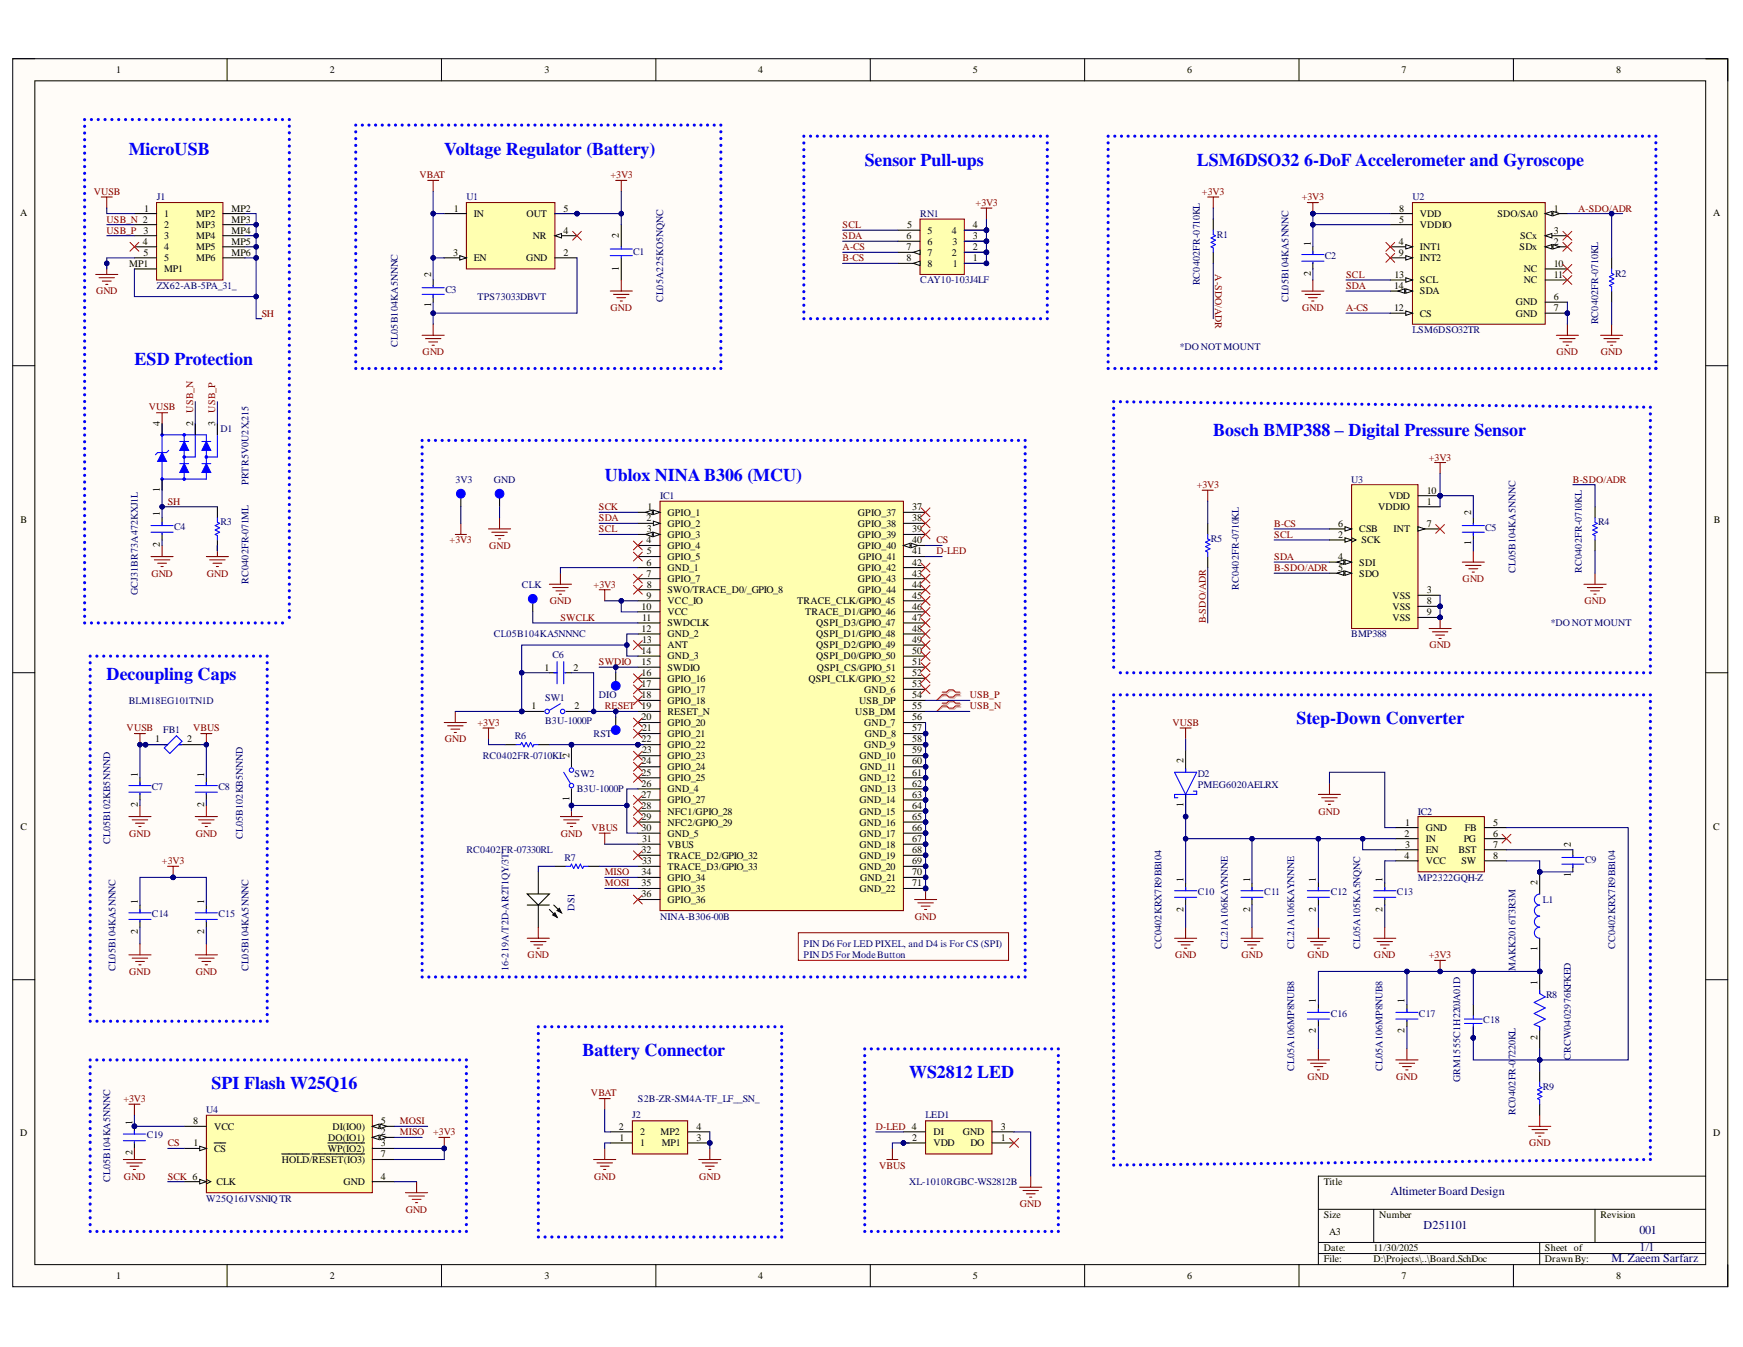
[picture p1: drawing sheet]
<svg xmlns="http://www.w3.org/2000/svg" width="279mm" height="216mm" viewBox="0 0 279 216" stroke-linecap="round" stroke-linejoin="round" font-family="sans-serif">
<defs><g id="words">
<g font-size="2.9" fill="#00f">
<text x="20.6" y="24.8">MicroUSB</text>
<text x="71.2" y="24.8">Voltage Regulator (Battery)</text>
<text x="138.6" y="26.5">Sensor Pull-ups</text>
<text x="191.8" y="26.5">LSM6DSO32 6-DoF Accelerometer and Gyroscope</text>
<text x="21.6" y="58.4">ESD Protection</text>
<text x="194.5" y="69.9">Bosch BMP388 – Digital Pressure Sensor</text>
<text x="96.9" y="77">Ublox NINA B306 (MCU)</text>
<text x="17.1" y="109">Decoupling Caps</text>
<text x="207.8" y="116.1">Step-Down Converter</text>
<text x="93.4" y="169.3">Battery Connector</text>
<text x="145.7" y="172.8">WS2812 LED</text>
<text x="33.9" y="174.6">SPI Flash W25Q16</text>
</g>
<g font-size="1.9" fill="#000080">
<text x="222.9" y="191.6">Altimeter Board Design</text>
<text x="228.2" y="196.9">D251101</text>
<text x="262.8" y="197.9">001</text>
<text x="258.3" y="202.3">M. Zaeem Sarfarz</text>
<text x="262.8" y="200.5">1/1</text>
</g>
<g font-size="1.6">
<text x="18.6" y="11.8">1</text>
<text x="52.9" y="11.8">2</text>
<text x="87.3" y="11.8">3</text>
<text x="121.5" y="11.8">4</text>
<text x="156" y="11.8">5</text>
<text x="190.3" y="11.8">6</text>
<text x="224.6" y="11.8">7</text>
<text x="259.1" y="11.8">8</text>
<text x="3.2" y="34.6">A</text>
<text x="23.1" y="33.9">1</text>
<text x="26.3" y="34.8">1</text>
<text x="31.5" y="34.8">MP2</text>
<text x="37.1" y="33.9">MP2</text>
<text x="37.1" y="35.7">MP3</text>
<text x="72.7" y="33.9">1</text>
<text x="76" y="34.8">IN</text>
<text x="84.4" y="34.8">OUT</text>
<text x="90.3" y="33.9">5</text>
<text x="224.3" y="33.9">8</text>
<text x="224.3" y="35.7">5</text>
<text x="227.6" y="34.8">VDD</text>
<text x="240" y="34.8">SDO/SA0</text>
<text x="249.1" y="33.9">1</text>
<text x="274.6" y="34.6">A</text>
<text x="22.9" y="39.2">4</text>
<text x="23" y="37.5">3</text>
<text x="23" y="41">5</text>
<text x="26.3" y="36.5">2</text>
<text x="26.3" y="38.3">3</text>
<text x="26.3" y="40.1">4</text>
<text x="26.3" y="41.9">5</text>
<text x="31.5" y="36.5">MP3</text>
<text x="31.5" y="38.3">MP4</text>
<text x="31.5" y="40.1">MP5</text>
<text x="31.5" y="41.9">MP6</text>
<text x="37.1" y="37.5">MP4</text>
<text x="37.1" y="39.2">MP5</text>
<text x="37.1" y="41">MP6</text>
<text x="72.7" y="41">3</text>
<text x="76" y="41.9">EN</text>
<text x="84.3" y="41.9">GND</text>
<text x="85.4" y="38.3">NR</text>
<text x="90.3" y="37.5">4</text>
<text x="90.3" y="41">2</text>
<text x="99.2" y="38.1" transform="rotate(-90 99.2 38.1)">2</text>
<text x="145.3" y="38.3">6</text>
<text x="145.3" y="40.1">7</text>
<text x="145.3" y="41.9">8</text>
<text x="145.4" y="36.5">5</text>
<text x="148.7" y="37.5">5</text>
<text x="148.7" y="39.2">6</text>
<text x="148.7" y="41">7</text>
<text x="152.6" y="41">2</text>
<text x="152.6" y="37.5">4</text>
<text x="152.7" y="39.2">3</text>
<text x="156" y="41.9">1</text>
<text x="156" y="40.1">2</text>
<text x="156" y="38.3">3</text>
<text x="156" y="36.5">4</text>
<text x="210.1" y="39.4" transform="rotate(-90 210.1 39.4)">1</text>
<text x="224.2" y="39.2">4</text>
<text x="224.2" y="41">9</text>
<text x="227.6" y="36.5">VDDIO</text>
<text x="227.6" y="40.1">INT1</text>
<text x="227.6" y="41.9">INT2</text>
<text x="243.6" y="40.1">SDx</text>
<text x="243.7" y="38.3">SCx</text>
<text x="249.1" y="37.5">3</text>
<text x="249.1" y="39.2">2</text>
<text x="20.7" y="42.8">MP1</text>
<text x="26.3" y="43.6">MP1</text>
<text x="69.1" y="44.5" transform="rotate(-90 69.1 44.5)">2</text>
<text x="99.2" y="43.4" transform="rotate(-90 99.2 43.4)">1</text>
<text x="148.7" y="42.8">8</text>
<text x="152.8" y="42.8">1</text>
<text x="210.1" y="44.2" transform="rotate(-90 210.1 44.2)">2</text>
<text x="223.5" y="46.3">14</text>
<text x="223.5" y="44.6">13</text>
<text x="227.6" y="45.4">SCL</text>
<text x="227.6" y="47.2">SDA</text>
<text x="244.3" y="43.6">NC</text>
<text x="244.3" y="45.4">NC</text>
<text x="249.1" y="42.8">10</text>
<text x="249.1" y="44.6">11</text>
<text x="69.1" y="49.2" transform="rotate(-90 69.1 49.2)">1</text>
<text x="223.5" y="49.9">12</text>
<text x="227.6" y="50.7">CS</text>
<text x="243" y="49">GND</text>
<text x="243" y="50.7">GND</text>
<text x="249.1" y="48.1">6</text>
<text x="249.1" y="49.9">7</text>
<text x="25.6" y="68.3" transform="rotate(-90 25.6 68.3)">4</text>
<text x="31" y="68.3" transform="rotate(-90 31 68.3)">2</text>
<text x="34.5" y="68.3" transform="rotate(-90 34.5 68.3)">3</text>
<text x="3.3" y="83.8">B</text>
<text x="25.6" y="82.8" transform="rotate(-90 25.6 82.8)">1</text>
<text x="25.6" y="78.8" transform="rotate(-90 25.6 78.8)">1</text>
<text x="103.6" y="83.5">2</text>
<text x="103.8" y="81.8">1</text>
<text x="107" y="82.7">GPIO_1</text>
<text x="137.5" y="82.7">GPIO_37</text>
<text x="146.2" y="81.8">37</text>
<text x="146.2" y="83.5">38</text>
<text x="220.9" y="81.8">VDDIO</text>
<text x="222.6" y="80">VDD</text>
<text x="228.7" y="79.1">10</text>
<text x="228.7" y="80.9">1</text>
<text x="235.8" y="82.6" transform="rotate(-90 235.8 82.6)">2</text>
<text x="274.7" y="83.8">B</text>
<text x="25.6" y="87.6" transform="rotate(-90 25.6 87.6)">2</text>
<text x="103.6" y="87.1">4</text>
<text x="103.7" y="85.3">3</text>
<text x="103.7" y="88.9">5</text>
<text x="107" y="84.4">GPIO_2</text>
<text x="107" y="86.2">GPIO_3</text>
<text x="107" y="87.9">GPIO_4</text>
<text x="107" y="89.7">GPIO_5</text>
<text x="137.5" y="84.4">GPIO_38</text>
<text x="137.5" y="86.2">GPIO_39</text>
<text x="137.5" y="87.9">GPIO_40</text>
<text x="137.6" y="89.7">GPIO_41</text>
<text x="146.2" y="85.3">39</text>
<text x="146.2" y="87.1">40</text>
<text x="146.2" y="88.9">41</text>
<text x="214.5" y="84.4">6</text>
<text x="214.5" y="86.2">2</text>
<text x="214.5" y="89.7">4</text>
<text x="217.9" y="85.3">CSB</text>
<text x="218.2" y="87.1">SCK</text>
<text x="223.4" y="85.3">INT</text>
<text x="228.7" y="84.4">7</text>
<text x="235.8" y="87.3" transform="rotate(-90 235.8 87.3)">1</text>
<text x="103.6" y="90.6">6</text>
<text x="103.6" y="92.4">7</text>
<text x="103.6" y="96">9</text>
<text x="103.7" y="94.2">8</text>
<text x="107" y="91.5">GND_1</text>
<text x="107" y="93.3">GPIO_7</text>
<text x="107" y="95">SWO/TRACE_D0/_GPIO_8</text>
<text x="137.5" y="91.5">GPIO_42</text>
<text x="137.5" y="93.3">GPIO_43</text>
<text x="137.5" y="95">GPIO_44</text>
<text x="146.2" y="90.6">42</text>
<text x="146.2" y="92.4">43</text>
<text x="146.2" y="94.2">44</text>
<text x="146.2" y="96">45</text>
<text x="214.5" y="91.5">5</text>
<text x="217.9" y="90.6">SDI</text>
<text x="217.9" y="92.4">SDO</text>
<text x="223.2" y="96">VSS</text>
<text x="228.7" y="95">3</text>
<text x="102.9" y="97.7">10</text>
<text x="102.9" y="101.3">12</text>
<text x="102.9" y="99.5">11</text>
<text x="107" y="96.8">VCC_IO</text>
<text x="107" y="98.6">VCC</text>
<text x="107" y="100.4">SWDCLK</text>
<text x="127.8" y="96.8">TRACE_CLK/GPIO_45</text>
<text x="129.1" y="98.6">TRACE_D1/GPIO_46</text>
<text x="130.8" y="100.4">QSPI_D3/GPIO_47</text>
<text x="146.2" y="97.7">46</text>
<text x="146.2" y="99.5">47</text>
<text x="146.2" y="101.3">48</text>
<text x="223.2" y="97.7">VSS</text>
<text x="223.2" y="99.5">VSS</text>
<text x="228.7" y="96.8">8</text>
<text x="228.7" y="98.6">9</text>
<text x="87.3" y="107.5">1</text>
<text x="91.9" y="107.5">2</text>
<text x="102.9" y="104.9">14</text>
<text x="102.9" y="106.6">15</text>
<text x="102.9" y="103.1">13</text>
<text x="107" y="102.1">GND_2</text>
<text x="107" y="103.9">ANT</text>
<text x="107" y="105.7">GND_3</text>
<text x="107" y="107.5">SWDIO</text>
<text x="130.8" y="102.1">QSPI_D1/GPIO_48</text>
<text x="130.8" y="103.9">QSPI_D2/GPIO_49</text>
<text x="130.8" y="105.7">QSPI_D0/GPIO_50</text>
<text x="130.9" y="107.5">QSPI_CS/GPIO_51</text>
<text x="146.2" y="103.1">49</text>
<text x="146.2" y="104.9">50</text>
<text x="146.2" y="106.6">51</text>
<text x="85.2" y="113.6">1</text>
<text x="92.1" y="113.6">2</text>
<text x="102.9" y="108.4">16</text>
<text x="102.9" y="110.2">17</text>
<text x="102.9" y="112">18</text>
<text x="107" y="109.2">GPIO_16</text>
<text x="107" y="111">GPIO_17</text>
<text x="107" y="112.8">GPIO_18</text>
<text x="129.6" y="109.2">QSPI_CLK/GPIO_52</text>
<text x="137.7" y="112.8">USB_DP</text>
<text x="138.5" y="111">GND_6</text>
<text x="146.2" y="108.4">52</text>
<text x="146.2" y="110.2">53</text>
<text x="146.2" y="112">54</text>
<text x="146.2" y="113.6">55</text>
<text x="24.9" y="119">1</text>
<text x="30" y="119">2</text>
<text x="102.9" y="115.4">20</text>
<text x="102.9" y="119">22</text>
<text x="102.9" y="117.2">21</text>
<text x="107" y="114.6">RESET_N</text>
<text x="107" y="116.4">GPIO_20</text>
<text x="107" y="118.1">GPIO_21</text>
<text x="107" y="119.9">GPIO_22</text>
<text x="137.1" y="114.6">USB_DM</text>
<text x="138.5" y="116.4">GND_7</text>
<text x="138.5" y="119.9">GND_9</text>
<text x="138.6" y="118.1">GND_8</text>
<text x="146.2" y="115.4">56</text>
<text x="146.2" y="117.2">57</text>
<text x="146.2" y="119">58</text>
<text x="22.1" y="124.5" transform="rotate(-90 22.1 124.5)">1</text>
<text x="32.7" y="124.5" transform="rotate(-90 32.7 124.5)">1</text>
<text x="91.3" y="121.5" transform="rotate(-90 91.3 121.5)">2</text>
<text x="102.9" y="122.5">24</text>
<text x="102.9" y="124.3">25</text>
<text x="102.9" y="120.7">23</text>
<text x="107" y="121.7">GPIO_23</text>
<text x="107" y="123.5">GPIO_24</text>
<text x="107" y="125.2">GPIO_25</text>
<text x="137.8" y="121.7">GND_10</text>
<text x="137.8" y="125.2">GND_12</text>
<text x="137.9" y="123.5">GND_11</text>
<text x="146.2" y="120.7">59</text>
<text x="146.2" y="122.5">60</text>
<text x="146.2" y="124.3">61</text>
<text x="189.7" y="122.4" transform="rotate(-90 189.7 122.4)">2</text>
<text x="22.1" y="129.3" transform="rotate(-90 22.1 129.3)">2</text>
<text x="32.7" y="129.3" transform="rotate(-90 32.7 129.3)">2</text>
<text x="91.3" y="128.4" transform="rotate(-90 91.3 128.4)">1</text>
<text x="102.9" y="126.1">26</text>
<text x="102.9" y="127.9">27</text>
<text x="102.9" y="129.6">28</text>
<text x="102.9" y="131.4">29</text>
<text x="107" y="127">GND_4</text>
<text x="107" y="128.8">GPIO_27</text>
<text x="107" y="130.6">NFC1/GPIO_28</text>
<text x="137.8" y="128.8">GND_14</text>
<text x="137.8" y="130.6">GND_15</text>
<text x="137.9" y="127">GND_13</text>
<text x="146.2" y="126.1">62</text>
<text x="146.2" y="127.9">63</text>
<text x="146.2" y="129.6">64</text>
<text x="146.2" y="131.4">65</text>
<text x="189.7" y="129.4" transform="rotate(-90 189.7 129.4)">1</text>
<text x="3.3" y="133">C</text>
<text x="102.9" y="133.2">30</text>
<text x="102.9" y="136.7">32</text>
<text x="102.9" y="135">31</text>
<text x="107" y="132.3">NFC2/GPIO_29</text>
<text x="107" y="134.1">GND_5</text>
<text x="107" y="135.9">VBUS</text>
<text x="107" y="137.7">TRACE_D2/GPIO_32</text>
<text x="137.8" y="132.3">GND_16</text>
<text x="137.8" y="134.1">GND_17</text>
<text x="137.8" y="135.9">GND_18</text>
<text x="137.8" y="137.7">GND_19</text>
<text x="146.2" y="133.2">66</text>
<text x="146.2" y="135">67</text>
<text x="146.2" y="136.7">68</text>
<text x="225.2" y="134.1">2</text>
<text x="225.2" y="137.7">4</text>
<text x="225.2" y="132.3">1</text>
<text x="225.2" y="135.9">3</text>
<text x="228.5" y="133.2">GND</text>
<text x="228.5" y="135">IN</text>
<text x="228.5" y="136.7">EN</text>
<text x="233.8" y="136.7">BST</text>
<text x="234.6" y="135">PG</text>
<text x="234.8" y="133.2">FB</text>
<text x="239.4" y="132.3">5</text>
<text x="239.4" y="134.1">6</text>
<text x="239.4" y="135.9">7</text>
<text x="239.4" y="137.7">8</text>
<text x="251.8" y="135.8" transform="rotate(-90 251.8 135.8)">2</text>
<text x="274.6" y="133">C</text>
<text x="102.9" y="140.3">34</text>
<text x="102.9" y="142.1">35</text>
<text x="102.9" y="143.8">36</text>
<text x="102.9" y="138.5">33</text>
<text x="107" y="139.4">TRACE_D3/GPIO_33</text>
<text x="107" y="141.2">GPIO_34</text>
<text x="107" y="142.9">GPIO_35</text>
<text x="137.8" y="139.4">GND_20</text>
<text x="137.8" y="142.9">GND_22</text>
<text x="137.9" y="141.2">GND_21</text>
<text x="146.2" y="138.5">69</text>
<text x="146.2" y="140.3">70</text>
<text x="146.2" y="142.1">71</text>
<text x="189.7" y="141.3" transform="rotate(-90 189.7 141.3)">1</text>
<text x="200.4" y="141.3" transform="rotate(-90 200.4 141.3)">1</text>
<text x="210.9" y="141.3" transform="rotate(-90 210.9 141.3)">1</text>
<text x="221.6" y="141.3" transform="rotate(-90 221.6 141.3)">1</text>
<text x="228.5" y="138.5">VCC</text>
<text x="234.3" y="138.5">SW</text>
<text x="246.5" y="141.9" transform="rotate(-90 246.5 141.9)">2</text>
<text x="251.8" y="140.5" transform="rotate(-90 251.8 140.5)">1</text>
<text x="22.1" y="149.7" transform="rotate(-90 22.1 149.7)">2</text>
<text x="22.1" y="144.8" transform="rotate(-90 22.1 144.8)">1</text>
<text x="32.7" y="149.7" transform="rotate(-90 32.7 149.7)">2</text>
<text x="32.7" y="144.8" transform="rotate(-90 32.7 144.8)">1</text>
<text x="107" y="144.7">GPIO_36</text>
<text x="189.7" y="146.1" transform="rotate(-90 189.7 146.1)">2</text>
<text x="200.4" y="146.1" transform="rotate(-90 200.4 146.1)">2</text>
<text x="210.9" y="146.1" transform="rotate(-90 210.9 146.1)">2</text>
<text x="221.6" y="146.1" transform="rotate(-90 221.6 146.1)">2</text>
<text x="246.5" y="152.4" transform="rotate(-90 246.5 152.4)">1</text>
<text x="210.9" y="160.8" transform="rotate(-90 210.9 160.8)">1</text>
<text x="225.2" y="160.8" transform="rotate(-90 225.2 160.8)">1</text>
<text x="246.5" y="157.9" transform="rotate(-90 246.5 157.9)">1</text>
<text x="210.9" y="165.7" transform="rotate(-90 210.9 165.7)">2</text>
<text x="225.2" y="165.7" transform="rotate(-90 225.2 165.7)">2</text>
<text x="246.5" y="166.7" transform="rotate(-90 246.5 166.7)">2</text>
<text x="3.2" y="182.1">D</text>
<text x="21.2" y="185.2" transform="rotate(-90 21.2 185.2)">2</text>
<text x="21.2" y="180.4" transform="rotate(-90 21.2 180.4)">1</text>
<text x="31" y="180.2">8</text>
<text x="31" y="183.7">1</text>
<text x="34.3" y="181">VCC</text>
<text x="34.3" y="184.6">CS</text>
<text x="52.5" y="184.6">WP(IO2)</text>
<text x="52.6" y="182.8">DO(IO1)</text>
<text x="53.3" y="181">DI(IO0)</text>
<text x="61.1" y="183.7">3</text>
<text x="61.1" y="185.5">7</text>
<text x="61.1" y="180.2">5</text>
<text x="61.1" y="182">2</text>
<text x="99.2" y="181">2</text>
<text x="99.3" y="182.8">1</text>
<text x="102.6" y="183.7">1</text>
<text x="102.6" y="182">2</text>
<text x="105.9" y="182">MP2</text>
<text x="106.1" y="183.7">MP1</text>
<text x="111.6" y="182.8">3</text>
<text x="111.6" y="181">4</text>
<text x="146.2" y="182.8">2</text>
<text x="149.6" y="183.7">VDD</text>
<text x="149.6" y="182">DI</text>
<text x="154.4" y="182">GND</text>
<text x="155.5" y="183.7">DO</text>
<text x="160.5" y="182.8">1</text>
<text x="160.5" y="181">3</text>
<text x="274.6" y="182.1">D</text>
<text x="34.7" y="189.9">CLK</text>
<text x="45.2" y="186.4">HOLD/RESET(IO3)</text>
<text x="55.1" y="189.9">GND</text>
<text x="61.1" y="189.1">4</text>
<text x="212.2" y="189.9">Title</text>
<text x="212.2" y="195.2">Size</text>
<text x="213.1" y="198">A3</text>
<text x="221.1" y="195.2">Number</text>
<text x="256.5" y="195.2">Revision</text>
<text x="212.2" y="200.6">Date:</text>
<text x="212.2" y="202.3">File:</text>
<text x="220.2" y="200.6">11/30/2025</text>
<text x="220.2" y="202.3">D:\Projects\..\Board.SchDoc</text>
<text x="247.7" y="200.6">Sheet of</text>
<text x="247.7" y="202.3">Drawn By:</text>
<text x="18.6" y="205">1</text>
<text x="52.9" y="205">2</text>
<text x="87.3" y="205">3</text>
<text x="121.5" y="205">4</text>
<text x="156" y="205">5</text>
<text x="190.3" y="205">6</text>
<text x="224.6" y="205">7</text>
<text x="259.1" y="205">8</text>
</g>
<g font-size="1.6" fill="#800000">
<text x="67.2" y="28.6">VBAT</text>
<text x="97.9" y="28.6">+3V3</text>
<text x="15.1" y="31.2">VUSB</text>
<text x="17.1" y="35.7">USB_N 2</text>
<text x="156.4" y="33">+3V3</text>
<text x="192.7" y="31.2">+3V3</text>
<text x="208.7" y="32.1">+3V3</text>
<text x="253" y="33.9">A-SDO/ADR</text>
<text x="17.1" y="37.5">USB_P</text>
<text x="135.1" y="40.1">A-CS</text>
<text x="135.1" y="38.3">SDA</text>
<text x="135.1" y="36.5">SCL</text>
<text x="135.1" y="41.9">B-CS</text>
<text x="15.4" y="47.2">GND</text>
<text x="194.8" y="44" transform="rotate(90 194.8 44)">A-SDO/ADR</text>
<text x="215.8" y="44.6">SCL</text>
<text x="215.8" y="46.3">SDA</text>
<text x="42" y="50.7">SH</text>
<text x="97.9" y="49.9">GND</text>
<text x="208.7" y="49.9">GND</text>
<text x="215.8" y="49.9">A-CS</text>
<text x="67.7" y="56.9">GND</text>
<text x="249.5" y="56.9">GND</text>
<text x="256.6" y="56.9">GND</text>
<text x="23.9" y="65.8">VUSB</text>
<text x="31" y="66.1" transform="rotate(-90 31 66.1)">USB_N</text>
<text x="34.5" y="66.1" transform="rotate(-90 34.5 66.1)">USB_P</text>
<text x="229" y="73.8">+3V3</text>
<text x="252.1" y="77.4">B-SDO/ADR</text>
<text x="26.9" y="80.9">SH</text>
<text x="96" y="81.8">SCK</text>
<text x="96" y="83.5">SDA</text>
<text x="191.8" y="78.2">+3V3</text>
<text x="72.1" y="87.1">+3V3</text>
<text x="78.4" y="87.9">GND</text>
<text x="96" y="85.3">SCL</text>
<text x="150.1" y="88.9">D-LED</text>
<text x="150.1" y="87.1">CS</text>
<text x="204.3" y="86.2">SCL</text>
<text x="204.3" y="89.7">SDA</text>
<text x="204.3" y="84.4">B-CS</text>
<text x="24.3" y="92.4">GND</text>
<text x="33.2" y="92.4">GND</text>
<text x="95.2" y="94.2">+3V3</text>
<text x="204.3" y="91.5">B-SDO/ADR</text>
<text x="234.5" y="93.3">GND</text>
<text x="88.1" y="96.8">GND</text>
<text x="89.8" y="99.5">SWCLK</text>
<text x="193.3" y="99.9" transform="rotate(-90 193.3 99.9)">B-SDO/ADR</text>
<text x="254" y="96.8">GND</text>
<text x="96" y="106.6">SWDIO</text>
<text x="229.1" y="103.9">GND</text>
<text x="96.9" y="113.6">RESET 19</text>
<text x="155.5" y="112">USB_P</text>
<text x="155.5" y="113.6">USB_N</text>
<text x="20.3" y="117.2">VUSB</text>
<text x="31" y="117.2">VBUS</text>
<text x="71.3" y="119">GND</text>
<text x="76.5" y="116.4">+3V3</text>
<text x="187.9" y="116.4">VUSB</text>
<text x="211.4" y="130.6">GND</text>
<text x="20.7" y="134.1">GND</text>
<text x="31.4" y="134.1">GND</text>
<text x="89.9" y="134.1">GND</text>
<text x="94.8" y="133.2">VBUS</text>
<text x="26" y="138.5">+3V3</text>
<text x="96.9" y="142.1">MOSI</text>
<text x="96.9" y="140.3">MISO</text>
<text x="146.7" y="147.4">GND</text>
<text x="84.6" y="153.6">GND</text>
<text x="188.4" y="153.6">GND</text>
<text x="199" y="153.6">GND</text>
<text x="209.6" y="153.6">GND</text>
<text x="220.2" y="153.6">GND</text>
<text x="229" y="153.6">+3V3</text>
<text x="20.7" y="156.3">GND</text>
<text x="31.4" y="156.3">GND</text>
<text x="209.6" y="173.1">GND</text>
<text x="223.8" y="173.1">GND</text>
<text x="19.8" y="176.6">+3V3</text>
<text x="94.7" y="175.7">VBAT</text>
<text x="26.9" y="183.7">CS</text>
<text x="64.1" y="180.2">MOSI</text>
<text x="64.1" y="182">MISO</text>
<text x="69.4" y="182">+3V3</text>
<text x="140.4" y="181">D-LED 4</text>
<text x="245.1" y="183.7">GND</text>
<text x="19.9" y="189.1">GND</text>
<text x="26.9" y="189.1">SCK 6</text>
<text x="95.2" y="189.1">GND</text>
<text x="112.1" y="189.1">GND</text>
<text x="140.9" y="187.3">VBUS</text>
<text x="65" y="194.4">GND</text>
<text x="163.5" y="193.5">GND</text>
</g>
<g font-size="1.6" fill="#000080">
<text x="25.1" y="32.1">J1</text>
<text x="74.8" y="32.1">U1</text>
<text x="147.5" y="34.8">RN1</text>
<text x="226.4" y="32.1">U2</text>
<text x="101.5" y="40.8">C1</text>
<text x="195" y="38.1">R1</text>
<text x="212.4" y="41.5">C2</text>
<text x="25.1" y="46.3">ZX62-AB-5PA_31_</text>
<text x="71.4" y="47">C3</text>
<text x="147.5" y="45.4">CAY10-103J4LF</text>
<text x="192.3" y="45.7" transform="rotate(-90 192.3 45.7)">RC0402FR-0710KL</text>
<text x="258.9" y="44.4">R2</text>
<text x="76.5" y="48.1">TPS73033DBVT</text>
<text x="106.3" y="48.5" transform="rotate(-90 106.3 48.5)">CL05A225KO5NQNC</text>
<text x="206.5" y="48.5" transform="rotate(-90 206.5 48.5)">CL05B104KA5NNNC</text>
<text x="226.4" y="53.4">LSM6DSO32TR</text>
<text x="256.2" y="52" transform="rotate(-90 256.2 52)">RC0402FR-0710KL</text>
<text x="63.8" y="55.6" transform="rotate(-90 63.8 55.6)">CL05B104KA5NNNC</text>
<text x="189.1" y="56.1">*DO NOT MOUNT</text>
<text x="35.4" y="69.2">D1</text>
<text x="39.8" y="77.7" transform="rotate(-90 39.8 77.7)">PRTR5V0U2X,215</text>
<text x="73" y="77.4">3V3</text>
<text x="79.2" y="77.4">GND</text>
<text x="216.6" y="77.4">U3</text>
<text x="105.8" y="80">IC1</text>
<text x="27.9" y="85">C4</text>
<text x="35.4" y="84.2">R3</text>
<text x="194.1" y="86.9">R5</text>
<text x="238.1" y="85.1">C5</text>
<text x="256.2" y="84.2">R4</text>
<text x="22.1" y="95.4" transform="rotate(-90 22.1 95.4)">GCJ31BR73A472KXJ1L</text>
<text x="39.8" y="93.6" transform="rotate(-90 39.8 93.6)">RC0402FR-071ML</text>
<text x="83.7" y="94.2">CLK</text>
<text x="198.6" y="94.5" transform="rotate(-90 198.6 94.5)">RC0402FR-0710KL</text>
<text x="242.9" y="91.8" transform="rotate(-90 242.9 91.8)">CL05B104KA5NNNC</text>
<text x="253.6" y="91.8" transform="rotate(-90 253.6 91.8)">RC0402FR-0710KL</text>
<text x="248.6" y="100.4">*DO NOT MOUNT</text>
<text x="79.2" y="102.1">CL05B104KA5NNNC</text>
<text x="88.6" y="105.5">C6</text>
<text x="216.6" y="102.1">BMP388</text>
<text x="20.6" y="112.8">BLM18EG101TN1D</text>
<text x="87.4" y="112.3">SW1</text>
<text x="96" y="112">DIO</text>
<text x="26.1" y="117.5">FB1</text>
<text x="82.6" y="118.5">R6</text>
<text x="87.4" y="116">B3U-1000P</text>
<text x="95.2" y="118.1">RST</text>
<text x="77.4" y="121.7">RC0402FR-0710KL</text>
<text x="92.1" y="124.5">SW2</text>
<text x="192" y="124.5">D2</text>
<text x="24.4" y="126.7">C7</text>
<text x="35" y="126.7">C8</text>
<text x="92.4" y="127">B3U-1000P</text>
<text x="192" y="126.2">PMEG6020AELRX</text>
<text x="227.3" y="130.6">IC2</text>
<text x="17.7" y="135.3" transform="rotate(-90 17.7 135.3)">CL05B102KB5NNND</text>
<text x="38.9" y="134.4" transform="rotate(-90 38.9 134.4)">CL05B102KB5NNND</text>
<text x="74.8" y="136.7">RC0402FR-07330RL</text>
<text x="90.5" y="138">R7</text>
<text x="192" y="143.5">C10</text>
<text x="202.7" y="143.5">C11</text>
<text x="213.3" y="143.5">C12</text>
<text x="223.9" y="143.5">C13</text>
<text x="227.3" y="141.2">MP2322GQH-Z</text>
<text x="254.1" y="138.3">C9</text>
<text x="24.4" y="147">C14</text>
<text x="35" y="147">C15</text>
<text x="92.1" y="145.9" transform="rotate(-90 92.1 145.9)">DS1</text>
<text x="105.8" y="147.4">NINA-B306-00B</text>
<text x="247.3" y="144.7">L1</text>
<text x="18.5" y="155.7" transform="rotate(-90 18.5 155.7)">CL05B104KA5NNNC</text>
<text x="39.8" y="155.7" transform="rotate(-90 39.8 155.7)">CL05B104KA5NNNC</text>
<text x="81.5" y="155.7" transform="rotate(-90 81.5 155.7)">16-219A/T2D-AR2T1QY/3T</text>
<text x="128.8" y="153.6">PIN D5 For ModeButton</text>
<text x="128.8" y="151.8">PIN D6 For LED PIXEL, and D4 is For CS (SPI)</text>
<text x="186.2" y="152.1" transform="rotate(-90 186.2 152.1)">CC0402KRX7R9BB104</text>
<text x="196.8" y="152.1" transform="rotate(-90 196.8 152.1)">CL21A106KAYNNNE</text>
<text x="207.5" y="152.1" transform="rotate(-90 207.5 152.1)">CL21A106KAYNNNE</text>
<text x="218.1" y="152.1" transform="rotate(-90 218.1 152.1)">CL05A105KA5NQNC</text>
<text x="242.9" y="155.7" transform="rotate(-90 242.9 155.7)">MAKK2016T3R3M</text>
<text x="258.9" y="152.1" transform="rotate(-90 258.9 152.1)">CC0402KRX7R9BB104</text>
<text x="247.8" y="160">R8</text>
<text x="213.3" y="162.9">C16</text>
<text x="227.4" y="162.9">C17</text>
<text x="237.8" y="164">C18</text>
<text x="207.5" y="171.7" transform="rotate(-90 207.5 171.7)">CL05A106MP8NUB8</text>
<text x="221.6" y="171.7" transform="rotate(-90 221.6 171.7)">CL05A106MP8NUB8</text>
<text x="234" y="173.4" transform="rotate(-90 234 173.4)">GRM1555C1H220JA01D</text>
<text x="242.9" y="169.8" transform="rotate(-90 242.9 169.8)">7220KL</text>
<text x="251.8" y="169.9" transform="rotate(-90 251.8 169.9)">CRCW0402976KFKED</text>
<text x="33.1" y="178.4">U4</text>
<text x="101.3" y="179.3">J2</text>
<text x="102.3" y="176.6">S2B-ZR-SM4A-TF_LF__SN_</text>
<text x="148.4" y="179.3">LED1</text>
<text x="242.9" y="178.8" transform="rotate(-90 242.9 178.8)">RC0402FR-0</text>
<text x="247.3" y="174.7">R9</text>
<text x="23.5" y="182.5">C19</text>
<text x="17.7" y="189.4" transform="rotate(-90 17.7 189.4)">CL05B104KA5NNNC</text>
<text x="145.7" y="189.9">XL-1010RGBC-WS2812B</text>
<text x="33.1" y="192.6">W25Q16JVSNIQ TR</text>
</g>
</g></defs>
<path d="M2 9.4h275v196.8h-275z" fill-rule="evenodd" fill="#fffcf8"/>
<path d="M2 9.4h275v196.8h-275z" fill="none" stroke="#000" stroke-width=".16"/>
<path d="M5.6 13h267.8v189.7h-267.8z" fill-rule="evenodd" fill="#fffcf8"/>
<g fill="none" stroke="#000" stroke-width=".16">
<path d="M2 9.4h3.6M5.6 13h267.8v189.7h-267.8zM36.4 9.4v3.6M70.8 9.4v3.6M105.1 9.4v3.6M139.5 9.4v3.6M173.9 9.4v3.6M208.2 9.4v3.6M242.6 9.4v3.6M273.4 9.4h3.6v3.6M2 58.6h3.6M273.4 58.6h3.6"/>
<path d="M2 107.8h3.6M273.4 107.8h3.6M2 157h3.6M273.4 157h3.6M211.3 193.8h62.1M211.3 199.1h62.1M220.2 193.8v5.3M246.8 199.1v3.6M255.7 193.8v5.3M273.4 188.5h-62.1v14.2M36.4 202.7v3.5M70.8 202.7v3.5"/>
<path d="M105.1 202.7v3.5M139.5 202.7v3.5M173.9 202.7v3.5M208.2 202.7v3.5M211.3 200.9h62.1M242.6 202.7v3.5M277 202.7v3.5"/>
</g>
<circle cx="23.3" cy="119.4" r=".36" fill="#000080"/>
<circle cx="23.3" cy="119.4" r=".36" fill="none" stroke="#000080" stroke-width=".16"/>
<path d="M23.3 119.4h3.6" fill="none" stroke="#000" stroke-width=".17"/>
<circle cx="23.3" cy="119.4" r=".36" fill="#000080"/>
<circle cx="23.3" cy="119.4" r=".36" fill="none" stroke="#000080" stroke-width=".16"/>
<path d="M28.6 119.4h3.6M22.4 124.7v1.2M22.4 127.2v1M33.1 124.7v1.2M33.1 127.2v1M22.4 145.1v1.2M22.4 147.5v1.1M33.1 145.1v1.2M33.1 147.5v1.1" fill="none" stroke="#000" stroke-width=".17"/>
<g fill="none" stroke="#00f" stroke-width=".17">
<path d="M26.3 119.9l2-2 .9 .9-2 2zM26.3 119.4h.6M28.6 119.4h.6M20.7 125.9h3.5M20.7 127h3.5M22.4 125.4v.5M22.4 127.2v.1M31.3 125.9h3.5M31.3 127h3.5M33.1 125.4v.5M33.1 127.2v.1M20.7 146.3h3.5"/>
<path d="M20.7 147.4h3.5M22.4 145.8v.5M22.4 147.5v.2M31.3 146.3h3.5M31.3 147.4h3.5M33.1 145.8v.5M33.1 147.5v.2"/>
</g>
<path d="M21.5 117.6h1.8M22.4 117.6v1.8M20.7 130.9h3.5M21.2 131.4h2.5M21.7 131.9h1.4M22.3 132.5h.3M22.4 129.1v1.8M31.3 130.9h3.5M31.8 131.4h2.5M32.4 131.9h1.4M32.9 132.5h.4M33.1 129.1v1.8" fill="none" stroke="#800000" stroke-width=".17"/>
<circle cx="22.4" cy="119.4" r=".35" fill="#000080"/>
<circle cx="22.4" cy="119.4" r=".35" fill="none" stroke="#000080" stroke-width=".16"/>
<path d="M32.2 117.6h1.8M33.1 117.6v1.8" fill="none" stroke="#800000" stroke-width=".17"/>
<circle cx="33.1" cy="119.4" r=".35" fill="#000080"/>
<circle cx="33.1" cy="119.4" r=".35" fill="none" stroke="#000080" stroke-width=".16"/>
<path d="M26.9 138.9h1.7M27.8 138.9v1.7M20.7 153h3.5M21.2 153.6h2.5M21.7 154.1h1.4M22.3 154.6h.3M22.4 151.3v1.7M31.3 153h3.5M31.8 153.6h2.5M32.4 154.1h1.4M32.9 154.6h.4M33.1 151.3v1.7" fill="none" stroke="#800000" stroke-width=".17"/>
<circle cx="27.8" cy="140.6" r=".35" fill="#000080"/>
<circle cx="27.8" cy="140.6" r=".35" fill="none" stroke="#000080" stroke-width=".16"/>
<circle cx="91.6" cy="119.4" r=".35" fill="#000080"/>
<circle cx="91.6" cy="119.4" r=".35" fill="none" stroke="#000080" stroke-width=".16"/>
<g fill="none" stroke="#00f" stroke-width=".17">
<path d="M90.4 123.8l1 1.8"/>
<circle cx="91.6" cy="125.9" r=".35"/>
<circle cx="91.6" cy="123.4" r=".35"/>
</g>
<path d="M91.6 119.4v3.5M91.6 126.4v3.6" fill="none" stroke="#000" stroke-width=".17"/>
<circle cx="91.6" cy="119.4" r=".35" fill="#000080"/>
<circle cx="91.6" cy="119.4" r=".35" fill="none" stroke="#000080" stroke-width=".16"/>
<path d="M81 119.4h1.7M86.3 119.4h1.8" fill="none" stroke="#000" stroke-width=".17"/>
<path d="M82.7 119.4h.8l.1-.4 .4 .7 .3-.7 .4 .7 .3-.7 .4 .7 .2-.3h.7" fill="none" stroke="#00f" stroke-width=".17"/>
<path d="M89.8 130.9h3.6M90.4 131.4h2.4M90.9 131.9h1.4M91.4 132.5h.4M91.6 129.1v1.8" fill="none" stroke="#800000" stroke-width=".17"/>
<circle cx="91.6" cy="129.1" r=".35" fill="#000080"/>
<circle cx="91.6" cy="129.1" r=".35" fill="none" stroke="#000080" stroke-width=".16"/>
<path d="M77.4 116.7h1.8M78.3 116.7v1.8" fill="none" stroke="#800000" stroke-width=".17"/>
<circle cx="102.2" cy="119.4" r=".36" fill="#000080"/>
<circle cx="102.2" cy="119.4" r=".36" fill="none" stroke="#000080" stroke-width=".16"/>
<circle cx="148.4" cy="117.6" r=".35" fill="#000080"/>
<circle cx="148.4" cy="117.6" r=".35" fill="none" stroke="#000080" stroke-width=".16"/>
<circle cx="148.4" cy="119.4" r=".35" fill="#000080"/>
<circle cx="148.4" cy="119.4" r=".35" fill="none" stroke="#000080" stroke-width=".16"/>
<circle cx="148.4" cy="121.1" r=".35" fill="#000080"/>
<circle cx="148.4" cy="121.1" r=".35" fill="none" stroke="#000080" stroke-width=".16"/>
<circle cx="148.4" cy="122.9" r=".35" fill="#000080"/>
<circle cx="148.4" cy="122.9" r=".35" fill="none" stroke="#000080" stroke-width=".16"/>
<circle cx="148.4" cy="124.7" r=".35" fill="#000080"/>
<circle cx="148.4" cy="124.7" r=".35" fill="none" stroke="#000080" stroke-width=".16"/>
<circle cx="148.4" cy="126.4" r=".35" fill="#000080"/>
<circle cx="148.4" cy="126.4" r=".35" fill="none" stroke="#000080" stroke-width=".16"/>
<circle cx="148.4" cy="128.2" r=".35" fill="#000080"/>
<circle cx="148.4" cy="128.2" r=".35" fill="none" stroke="#000080" stroke-width=".16"/>
<circle cx="148.4" cy="130" r=".35" fill="#000080"/>
<circle cx="148.4" cy="130" r=".35" fill="none" stroke="#000080" stroke-width=".16"/>
<circle cx="148.4" cy="131.8" r=".35" fill="#000080"/>
<circle cx="148.4" cy="131.8" r=".35" fill="none" stroke="#000080" stroke-width=".16"/>
<circle cx="148.4" cy="133.5" r=".35" fill="#000080"/>
<circle cx="148.4" cy="133.5" r=".35" fill="none" stroke="#000080" stroke-width=".16"/>
<circle cx="148.4" cy="135.3" r=".36" fill="#000080"/>
<circle cx="148.4" cy="135.3" r=".36" fill="none" stroke="#000080" stroke-width=".16"/>
<circle cx="148.4" cy="137.1" r=".35" fill="#000080"/>
<circle cx="148.4" cy="137.1" r=".35" fill="none" stroke="#000080" stroke-width=".16"/>
<circle cx="148.4" cy="138.9" r=".36" fill="#000080"/>
<circle cx="148.4" cy="138.9" r=".36" fill="none" stroke="#000080" stroke-width=".16"/>
<circle cx="148.4" cy="140.6" r=".35" fill="#000080"/>
<circle cx="148.4" cy="140.6" r=".35" fill="none" stroke="#000080" stroke-width=".16"/>
<circle cx="148.4" cy="142.4" r=".36" fill="#000080"/>
<circle cx="148.4" cy="142.4" r=".36" fill="none" stroke="#000080" stroke-width=".16"/>
<path d="M105.8 80.3h39v65.7h-39z" fill-rule="evenodd" fill="#ffffb0"/>
<path d="M105.8 80.3h39v65.7h-39z" fill="none" stroke="#800000" stroke-width=".17"/>
<path d="M102.2 82.1h3.6" fill="none" stroke="#000" stroke-width=".17"/>
<path d="M104.7 81.8l1.1 .3-1.1 .4z" fill="#f8fcff"/>
<path d="M104.7 81.8l1.1 .3-1.1 .4z" fill="none" stroke="#000" stroke-width=".16"/>
<path d="M103.5 82.1l1.1-.3v.7z" fill="#f8fcff"/>
<path d="M103.5 82.1l1.1-.3v.7z" fill="none" stroke="#000" stroke-width=".16"/>
<path d="M102.2 83.9h3.6" fill="none" stroke="#000" stroke-width=".17"/>
<path d="M104.7 83.5l1.1 .4-1.1 .3z" fill="#f8fcff"/>
<path d="M104.7 83.5l1.1 .4-1.1 .3z" fill="none" stroke="#000" stroke-width=".16"/>
<path d="M102.2 85.7h3.6" fill="none" stroke="#000" stroke-width=".17"/>
<path d="M104.7 85.3l1.1 .4-1.1 .3z" fill="#f8fcff"/>
<path d="M104.7 85.3l1.1 .4-1.1 .3z" fill="none" stroke="#000" stroke-width=".16"/>
<path d="M103.5 85.7l1.1-.4v.7z" fill="#f8fcff"/>
<path d="M103.5 85.7l1.1-.4v.7z" fill="none" stroke="#000" stroke-width=".16"/>
<g fill="none" stroke="#000" stroke-width=".17">
<path d="M102.2 87.4h3.6M102.2 89.2h3.6M102.2 91h3.6M102.2 92.8h3.6M102.2 94.5h3.6M102.2 96.3h3.6M102.2 98.1h3.6M102.2 99.8h3.6M102.2 101.6h3.6M102.2 103.4h3.6M102.2 105.2h3.6M102.2 106.9h3.6"/>
<path d="M102.2 108.7h3.6M102.2 110.5h3.6M102.2 112.3h3.6M102.2 114h3.6M102.2 115.8h3.6M102.2 117.6h3.6M102.2 119.4h3.6"/>
</g>
<circle cx="102.2" cy="119.4" r=".36" fill="#000080"/>
<circle cx="102.2" cy="119.4" r=".36" fill="none" stroke="#000080" stroke-width=".16"/>
<g fill="none" stroke="#000" stroke-width=".17">
<path d="M144.8 82.1h3.6M144.8 83.9h3.6M144.8 85.7h3.6M144.8 87.4h3.6M102.2 121.1h3.6M102.2 122.9h3.6M102.2 124.7h3.6M102.2 126.4h3.6M102.2 128.2h3.6M102.2 130h3.6M102.2 131.8h3.6M102.2 133.5h3.6"/>
<path d="M102.2 135.3h3.6M102.2 137.1h3.6M102.2 138.9h3.6M102.2 140.6h3.6M102.2 142.4h3.6M102.2 144.2h3.6"/>
</g>
<path d="M144.8 87.4l1.1-.3v.7z" fill="#f8fcff"/>
<path d="M144.8 87.4l1.1-.3v.7z" fill="none" stroke="#000" stroke-width=".16"/>
<path d="M146.1 87.1l1 .3-1 .4z" fill="#f8fcff"/>
<path d="M146.1 87.1l1 .3-1 .4z" fill="none" stroke="#000" stroke-width=".16"/>
<g fill="none" stroke="#000" stroke-width=".17">
<path d="M144.8 89.2h3.6M144.8 91h3.6M144.8 92.8h3.6M144.8 94.5h3.6M144.8 96.3h3.6M144.8 98.1h3.6M144.8 99.8h3.6M144.8 101.6h3.6M144.8 103.4h3.6M144.8 105.2h3.6M144.8 106.9h3.6M144.8 108.7h3.6"/>
<path d="M144.8 110.5h3.6M144.8 112.3h3.6M144.8 114h3.6M144.8 115.8h3.6M144.8 117.6h3.6"/>
</g>
<circle cx="148.4" cy="117.6" r=".35" fill="#000080"/>
<circle cx="148.4" cy="117.6" r=".35" fill="none" stroke="#000080" stroke-width=".16"/>
<path d="M144.8 119.4h3.6" fill="none" stroke="#000" stroke-width=".17"/>
<circle cx="148.4" cy="119.4" r=".35" fill="#000080"/>
<circle cx="148.4" cy="119.4" r=".35" fill="none" stroke="#000080" stroke-width=".16"/>
<path d="M144.8 121.1h3.6" fill="none" stroke="#000" stroke-width=".17"/>
<circle cx="148.4" cy="121.1" r=".35" fill="#000080"/>
<circle cx="148.4" cy="121.1" r=".35" fill="none" stroke="#000080" stroke-width=".16"/>
<path d="M144.8 122.9h3.6" fill="none" stroke="#000" stroke-width=".17"/>
<circle cx="148.4" cy="122.9" r=".35" fill="#000080"/>
<circle cx="148.4" cy="122.9" r=".35" fill="none" stroke="#000080" stroke-width=".16"/>
<path d="M144.8 124.7h3.6" fill="none" stroke="#000" stroke-width=".17"/>
<circle cx="148.4" cy="124.7" r=".35" fill="#000080"/>
<circle cx="148.4" cy="124.7" r=".35" fill="none" stroke="#000080" stroke-width=".16"/>
<path d="M144.8 126.4h3.6" fill="none" stroke="#000" stroke-width=".17"/>
<circle cx="148.4" cy="126.4" r=".35" fill="#000080"/>
<circle cx="148.4" cy="126.4" r=".35" fill="none" stroke="#000080" stroke-width=".16"/>
<path d="M144.8 128.2h3.6" fill="none" stroke="#000" stroke-width=".17"/>
<circle cx="148.4" cy="128.2" r=".35" fill="#000080"/>
<circle cx="148.4" cy="128.2" r=".35" fill="none" stroke="#000080" stroke-width=".16"/>
<path d="M144.8 130h3.6" fill="none" stroke="#000" stroke-width=".17"/>
<circle cx="148.4" cy="130" r=".35" fill="#000080"/>
<circle cx="148.4" cy="130" r=".35" fill="none" stroke="#000080" stroke-width=".16"/>
<path d="M144.8 131.8h3.6" fill="none" stroke="#000" stroke-width=".17"/>
<circle cx="148.4" cy="131.8" r=".35" fill="#000080"/>
<circle cx="148.4" cy="131.8" r=".35" fill="none" stroke="#000080" stroke-width=".16"/>
<path d="M144.8 133.5h3.6" fill="none" stroke="#000" stroke-width=".17"/>
<circle cx="148.4" cy="133.5" r=".35" fill="#000080"/>
<circle cx="148.4" cy="133.5" r=".35" fill="none" stroke="#000080" stroke-width=".16"/>
<path d="M144.8 135.3h3.6" fill="none" stroke="#000" stroke-width=".17"/>
<circle cx="148.4" cy="135.3" r=".36" fill="#000080"/>
<circle cx="148.4" cy="135.3" r=".36" fill="none" stroke="#000080" stroke-width=".16"/>
<path d="M144.8 137.1h3.6" fill="none" stroke="#000" stroke-width=".17"/>
<circle cx="148.4" cy="137.1" r=".35" fill="#000080"/>
<circle cx="148.4" cy="137.1" r=".35" fill="none" stroke="#000080" stroke-width=".16"/>
<path d="M144.8 138.9h3.6" fill="none" stroke="#000" stroke-width=".17"/>
<circle cx="148.4" cy="138.9" r=".36" fill="#000080"/>
<circle cx="148.4" cy="138.9" r=".36" fill="none" stroke="#000080" stroke-width=".16"/>
<path d="M144.8 140.6h3.6" fill="none" stroke="#000" stroke-width=".17"/>
<circle cx="148.4" cy="140.6" r=".35" fill="#000080"/>
<circle cx="148.4" cy="140.6" r=".35" fill="none" stroke="#000080" stroke-width=".16"/>
<path d="M144.8 142.4h3.6" fill="none" stroke="#000" stroke-width=".17"/>
<circle cx="148.4" cy="142.4" r=".36" fill="#000080"/>
<circle cx="148.4" cy="142.4" r=".36" fill="none" stroke="#000080" stroke-width=".16"/>
<path d="M96 94.5h1.8M96.9 94.5v1.8M96 133.5h1.8M96.9 133.5v1.8" fill="none" stroke="#800000" stroke-width=".17"/>
<path d="M86.3 139.7v3.6M86.3 145.1v3.5" fill="none" stroke="#000" stroke-width=".17"/>
<path d="M84.5 143.3h3.6l-1.8 1.8z" fill="#fff"/>
<path d="M84.5 143.3h3.6l-1.8 1.8zM84.5 145.1h3.6M88.1 145.8l1.2 1.2M88.6 146.7l.3-.4 .4 .7zM88.8 145.1l1.2 1.2M89.7 145.6l.3 .7-.7-.3z" fill="none" stroke="#000" stroke-width=".17"/>
<path d="M88.6 146.7l.3-.4 .4 .7zM89.7 145.6l.3 .7-.7-.3z" fill="#000"/>
<path d="M84.5 150.4h3.6M85 150.9h2.5M85.6 151.4h1.4M86.1 152h.4M86.3 148.6v1.8" fill="none" stroke="#800000" stroke-width=".17"/>
<circle cx="83.6" cy="114" r=".36" fill="#000080"/>
<circle cx="83.6" cy="114" r=".36" fill="none" stroke="#000080" stroke-width=".16"/>
<g fill="none" stroke="#00f" stroke-width=".17">
<path d="M89.8 112.8l-1.7 1.1"/>
<circle cx="87.7" cy="114" r=".35"/>
<circle cx="90.2" cy="114" r=".35"/>
</g>
<path d="M83.6 114h3.6" fill="none" stroke="#000" stroke-width=".17"/>
<circle cx="83.6" cy="114" r=".36" fill="#000080"/>
<circle cx="83.6" cy="114" r=".36" fill="none" stroke="#000080" stroke-width=".16"/>
<path d="M90.7 114h3.6" fill="none" stroke="#000" stroke-width=".17"/>
<path d="M71.2 115.8h3.6M71.7 116.3h2.5M72.3 116.9h1.4M72.8 117.4h.4M73 114v1.8" fill="none" stroke="#800000" stroke-width=".17"/>
<g fill="none" stroke="#00f" stroke-width=".17">
<path d="M26 69.7h7.1v1.1M26 67.9v4.6M26 74v4.6M27 72.2l-.3 .3h-1.4l-.4 .4M28.8 70.8h1.4M28.8 74.3h1.4M29.5 69.7v1.1M29.5 72.2v2.1M29.5 75.7v1.1M31.3 67.9v5.3h-1.8M32.4 70.8h1.4M32.4 74.3h1.4"/>
<path d="M33.1 72.2v2.1M33.1 75.7v1.1h-7.1M34.8 67.9v5.3h-1.7"/>
</g>
<path d="M26 72.5l.7 1.5h-1.4z" fill="#00f"/>
<path d="M26 72.5l.7 1.5h-1.4z" fill="none" stroke="#00f" stroke-width=".17"/>
<path d="M29.5 70.8l.7 1.4h-1.4z" fill="#00f"/>
<path d="M29.5 70.8l.7 1.4h-1.4z" fill="none" stroke="#00f" stroke-width=".17"/>
<path d="M33.1 70.8l.7 1.4h-1.4z" fill="#00f"/>
<path d="M33.1 70.8l.7 1.4h-1.4z" fill="none" stroke="#00f" stroke-width=".17"/>
<path d="M29.5 74.3l.7 1.4h-1.4z" fill="#00f"/>
<path d="M29.5 74.3l.7 1.4h-1.4z" fill="none" stroke="#00f" stroke-width=".17"/>
<path d="M33.1 74.3l.7 1.4h-1.4z" fill="#00f"/>
<g fill="none" stroke="#00f" stroke-width=".17">
<path d="M33.1 74.3l.7 1.4h-1.4zM24.2 84.2h3.6M24.2 85.3h3.6M26 83.7v.5M26 85.5v.2M34.8 83v.7l.4 .2-.7 .3 .7 .4-.7 .3 .7 .4-.7 .4 .3 .1v.7M88.8 107.8h.5M89.3 106.1v3.5M90.4 106.1v3.5M90.5 107.8h.2M90.7 138.9h.7l.2-.4 .4 .7 .3-.7 .4 .7 .3-.7 .4 .7 .2-.3h.7"/>
<circle cx="26" cy="76.8" r=".18"/>
<circle cx="26" cy="69.7" r=".18"/>
<circle cx="29.5" cy="76.8" r=".18"/>
<circle cx="29.5" cy="73.2" r=".18"/>
<circle cx="29.5" cy="69.7" r=".18"/>
<circle cx="33.1" cy="73.2" r=".18"/>
</g>
<path d="M26 67.9v1.8M26 76.8v1.8M31.3 67.9v1.8M34.8 67.9v1.8M26 83v1.2M26 85.5v1M34.8 81.2v1.8M34.8 86.5v1.8M88.1 107.8h1.2M90.5 107.8h1.1M88.9 138.9h1.8M94.3 138.9h1.7" fill="none" stroke="#000" stroke-width=".17"/>
<g fill="none" stroke="#800000" stroke-width=".17">
<path d="M25.1 66.2h1.8M26 66.2v1.7M24.2 89.2h3.6M24.7 89.7h2.5M25.3 90.3h1.4M25.8 90.8h.4M26 87.4v1.8M33.1 89.2h3.5M33.6 89.7h2.5M34.1 90.3h1.5M34.7 90.8h.3M34.8 87.4v1.8"/>
<path d="M146.6 144.2h3.5M147.1 144.7h2.5M147.7 145.2h1.4M148.2 145.8h.3M148.4 142.4v1.8"/>
</g>
<circle cx="148.4" cy="142.4" r=".36" fill="#000080"/>
<circle cx="148.4" cy="142.4" r=".36" fill="none" stroke="#000080" stroke-width=".16"/>
<path d="M88.1 93.6h3.5M88.6 94.2h2.5M89.1 94.7h1.4M89.7 95.2h.3M89.8 91.9v1.7" fill="none" stroke="#800000" stroke-width=".17"/>
<g fill="none" stroke="#f00" stroke-width=".16">
<path d="M101.5 86.7l1.5 1.4M101.5 88.5l1.5 1.4M101.5 92l1.5 1.5M101.5 93.8l1.5 1.4M103 86.7l-1.5 1.4M103 88.5l-1.5 1.4M103 92l-1.5 1.5M103 93.8l-1.5 1.4M147.7 81.4l1.4 1.4M147.7 83.2l1.4 1.4M147.7 84.9l1.4 1.5M147.7 90.3l1.4 1.4"/>
<path d="M147.7 92l1.4 1.5M147.7 93.8l1.4 1.4M147.7 95.6l1.4 1.4M147.7 97.4l1.4 1.4M147.7 99.1l1.4 1.5M149.1 81.4l-1.4 1.4M149.1 83.2l-1.4 1.4M149.1 84.9l-1.4 1.5M149.1 90.3l-1.4 1.4M149.1 92l-1.4 1.5M149.1 93.8l-1.4 1.4M149.1 95.6l-1.4 1.4"/>
<path d="M149.1 97.4l-1.4 1.4M149.1 99.1l-1.4 1.5M101.5 102.7l1.5 1.4M101.5 108l1.5 1.4M101.5 109.8l1.5 1.4M101.5 111.5l1.5 1.5M101.5 115.1l1.5 1.4M101.5 116.9l1.5 1.4M103 102.7l-1.5 1.4M103 108l-1.5 1.4M103 109.8l-1.5 1.4M103 111.5l-1.5 1.5"/>
<path d="M103 115.1l-1.5 1.4M103 116.9l-1.5 1.4M147.7 100.9l1.4 1.4M147.7 102.7l1.4 1.4M147.7 104.5l1.4 1.4M147.7 106.2l1.4 1.4M147.7 108l1.4 1.4M147.7 109.8l1.4 1.4M149.1 100.9l-1.4 1.4M149.1 102.7l-1.4 1.4M149.1 104.5l-1.4 1.4M149.1 106.2l-1.4 1.4"/>
<path d="M149.1 108l-1.4 1.4M149.1 109.8l-1.4 1.4M101.5 120.4l1.5 1.4M101.5 122.2l1.5 1.4M101.5 124l1.5 1.4M101.5 127.5l1.5 1.4M101.5 129.3l1.5 1.4M101.5 131.1l1.5 1.4M103 127.5l-1.5 1.4M103 120.4l-1.5 1.4M103 122.2l-1.5 1.4M103 124l-1.5 1.4"/>
<path d="M103 129.3l-1.5 1.4M103 131.1l-1.5 1.4M101.5 143.5l1.5 1.4M103 143.5l-1.5 1.4"/>
</g>
<path d="M33.1 178.8h26.6v12.4h-26.6z" fill-rule="evenodd" fill="#ffffb0"/>
<path d="M33.1 178.8h26.6v12.4h-26.6z" fill="none" stroke="#800000" stroke-width=".17"/>
<path d="M29.5 180.5h3.6M29.5 184.1h3.6M52.5 183.2h5.9M59.7 184.1h3.5" fill="none" stroke="#000" stroke-width=".17"/>
<path d="M32 183.7l1.1 .4-1.1 .3z" fill="#f8fcff"/>
<path d="M32 183.7l1.1 .4-1.1 .3z" fill="none" stroke="#000" stroke-width=".16"/>
<path d="M29.5 189.4h3.6M34.3 183.2h1.9M45.2 185h4.4M50.1 185h8.3M59.7 185.8h3.5" fill="none" stroke="#000" stroke-width=".17"/>
<path d="M32 189l1.1 .4-1.1 .3z" fill="#f8fcff"/>
<path d="M32 189l1.1 .4-1.1 .3zM33.1 189l.7 .4-.7 .3" fill="none" stroke="#000" stroke-width=".16"/>
<path d="M59.7 180.5h3.5" fill="none" stroke="#000" stroke-width=".17"/>
<path d="M59.7 180.5l1.1-.3v.7z" fill="#f8fcff"/>
<path d="M59.7 180.5l1.1-.3v.7z" fill="none" stroke="#000" stroke-width=".16"/>
<path d="M60.9 180.2l1.1 .3-1.1 .4z" fill="#f8fcff"/>
<path d="M60.9 180.2l1.1 .3-1.1 .4z" fill="none" stroke="#000" stroke-width=".16"/>
<path d="M59.7 182.3h3.5" fill="none" stroke="#000" stroke-width=".17"/>
<path d="M59.7 182.3l1.1-.4v.8z" fill="#f8fcff"/>
<path d="M59.7 182.3l1.1-.4v.8z" fill="none" stroke="#000" stroke-width=".16"/>
<path d="M60.9 181.9l1.1 .4-1.1 .4z" fill="#f8fcff"/>
<path d="M60.9 181.9l1.1 .4-1.1 .4z" fill="none" stroke="#000" stroke-width=".16"/>
<path d="M59.7 189.4h3.5" fill="none" stroke="#000" stroke-width=".17"/>
<path d="M70.3 182.3h1.8M71.2 182.3v1.8" fill="none" stroke="#800000" stroke-width=".17"/>
<circle cx="71.2" cy="184.1" r=".35" fill="#000080"/>
<circle cx="71.2" cy="184.1" r=".35" fill="none" stroke="#000080" stroke-width=".16"/>
<path d="M20.7 177h1.7M21.5 177v1.8" fill="none" stroke="#800000" stroke-width=".17"/>
<circle cx="21.6" cy="180.5" r=".35" fill="#000080"/>
<circle cx="21.6" cy="180.5" r=".35" fill="none" stroke="#000080" stroke-width=".16"/>
<path d="M21.5 180.5v1.3" fill="none" stroke="#000" stroke-width=".17"/>
<circle cx="21.6" cy="180.5" r=".35" fill="#000080"/>
<circle cx="21.6" cy="180.5" r=".35" fill="none" stroke="#000080" stroke-width=".16"/>
<path d="M21.5 183v1.1" fill="none" stroke="#000" stroke-width=".17"/>
<path d="M19.8 181.8h3.5M19.8 182.8h3.5M21.5 181.2v.6M21.5 183v.2" fill="none" stroke="#00f" stroke-width=".17"/>
<path d="M19.8 185.8h3.5M20.3 186.4h2.5M20.8 186.9h1.5M21.4 187.4h.3M21.5 184.1v1.7M65 191.2h3.6M65.5 191.7h2.5M66.1 192.2h1.4M66.6 192.8h.4M66.8 189.4v1.8" fill="none" stroke="#800000" stroke-width=".17"/>
<circle cx="144.8" cy="183.2" r=".35" fill="#000080"/>
<circle cx="144.8" cy="183.2" r=".35" fill="none" stroke="#000080" stroke-width=".16"/>
<path d="M148.4 179.6h10.6v5.4h-10.6z" fill-rule="evenodd" fill="#ffffb0"/>
<path d="M148.4 179.6h10.6v5.4h-10.6z" fill="none" stroke="#800000" stroke-width=".17"/>
<path d="M144.8 183.2h3.6M159 183.2h3.6" fill="none" stroke="#000" stroke-width=".17"/>
<circle cx="144.8" cy="183.2" r=".35" fill="#000080"/>
<circle cx="144.8" cy="183.2" r=".35" fill="none" stroke="#000080" stroke-width=".16"/>
<path d="M144.8 181.4h3.6M159 181.4h3.6" fill="none" stroke="#000" stroke-width=".17"/>
<path d="M142.2 185.8h1.7M143 184.1v1.7M163.4 190.3h3.6M164 190.8h2.5M164.5 191.3h1.4M165 191.9h.4M165.2 188.5v1.8" fill="none" stroke="#800000" stroke-width=".17"/>
<path d="M161.8 182.5l1.5 1.4M163.3 182.5l-1.5 1.4" fill="none" stroke="#f00" stroke-width=".16"/>
<g fill="none" stroke="#00f" stroke-width=".51">
<path d="M13.6 19.2h.1M14.6 19.2h.1M15.7 19.2h.1M16.8 19.2h.1M17.9 19.2h.1M19 19.2h.1M20.1 19.2h.1M21.2 19.2h.1M22.3 19.2h.1M23.4 19.2h.1M24.5 19.2h.1M25.6 19.2h.1"/>
<path d="M26.7 19.2h.1M27.8 19.2h.1M28.9 19.2h.1M30 19.2h.1M31.1 19.2h.1M32.2 19.2h.1M33.2 19.2h.1M34.3 19.2h.1M35.4 19.2h.1M36.5 19.2h.1M37.6 19.2h.1M38.7 19.2h.1"/>
<path d="M39.8 19.2h.1M40.9 19.2h.1M42 19.2h.1M43.1 19.2h.1M44.2 19.2h.1M45.3 19.2h.1M46.4 19.2h.1M13.6 20.2v.1M13.6 21.3h.1M13.6 22.4h.1M13.6 23.5h.1M13.6 24.5v.1"/>
<path d="M13.6 25.6h.1M13.6 26.7h.1M13.6 27.8h.1M13.6 28.8v.1M13.6 29.9h.1M13.6 31h.1M13.6 32.1h.1M13.6 33.2h.1M13.6 34.2h.1M13.6 35.3h.1M13.6 36.4h.1M13.6 37.5h.1"/>
<path d="M13.6 38.5h.1M13.6 39.6h.1M46.4 20.2h.1M46.4 21.3h.1M46.4 22.3v.1M46.4 23.4h.1M46.4 24.5h.1M46.4 25.5h.1M46.4 26.6h.1M46.4 27.7h.1M46.4 28.7h.1M46.4 29.8h.1"/>
<path d="M46.4 30.9h.1M46.4 31.9h.1M46.4 33h.1M46.4 34v.1M46.4 35.1h.1M46.4 36.2h.1M46.4 37.2v.1M46.4 38.3h.1M46.4 39.4h.1M13.6 40.7h.1M13.6 41.8h.1M13.6 42.8h.1"/>
<path d="M13.6 43.9h.1M13.6 45h.1M13.6 46.1h.1M13.6 47.1h.1M13.6 48.2h.1M13.6 49.3h.1M13.6 50.4h.1M13.6 51.4h.1M13.6 52.5h.1M13.6 53.6h.1M13.6 54.7h.1M13.6 55.7h.1"/>
<path d="M13.6 56.8h.1M13.6 57.9h.1M13.6 59h.1M46.4 40.4h.1M46.4 41.5h.1M46.4 42.6h.1M46.4 43.6h.1M46.4 44.7h.1M46.4 45.8h.1M46.4 46.8h.1M46.4 47.9h.1M46.4 48.9v.1"/>
<path d="M46.4 50h.1M46.4 51.1h.1M46.4 52.1h.1M46.4 53.2h.1M46.4 54.3h.1M46.4 55.3h.1M46.4 56.4h.1M46.4 57.5h.1M46.4 58.5h.1M46.4 59.6h.1M13.6 60v.1M13.6 61.1h.1"/>
<path d="M13.6 62.2h.1M13.6 63.3h.1M13.6 64.3v.1M13.6 65.4h.1M13.6 66.5h.1M13.6 67.6h.1M13.6 68.6v.1M13.6 69.7h.1M13.6 70.8h.1M13.6 71.9h.1M13.6 73h.1M13.6 74h.1"/>
<path d="M13.6 75.1h.1M13.6 76.2h.1M13.6 77.3h.1M13.6 78.3h.1M13.6 79.4h.1M46.4 60.6v.1M46.4 61.7h.1M46.4 62.8h.1M46.4 63.8v.1M46.4 64.9h.1M46.4 66h.1M46.4 67h.1"/>
<path d="M46.4 68.1h.1M46.4 69.2h.1M46.4 70.2h.1M46.4 71.3h.1M46.4 72.3v.1M46.4 73.4h.1M46.4 74.5h.1M46.4 75.5v.1M46.4 76.6h.1M46.4 77.7h.1M46.4 78.7h.1M46.4 79.8h.1"/>
<path d="M67.7 70.6h.1M67.7 71.7h.1M67.7 72.7v.1M67.7 73.8h.1M67.7 74.9h.1M67.7 76h.1M67.7 77h.1M67.7 78.1h.1M67.7 79.2h.1M68.7 70.6h.1M69.8 70.6h.1M70.9 70.6h.1"/>
<path d="M71.9 70.6h.1M73 70.6h.1M74.1 70.6h.1M75.2 70.6h.1M76.2 70.6h.1M77.3 70.6h.1M78.4 70.6h.1M79.5 70.6h.1M80.5 70.6h.1M81.6 70.6h.1M82.7 70.6h.1M83.8 70.6h.1"/>
<path d="M84.8 70.6h.1M85.9 70.6h.1M87 70.6h.1M88.1 70.6h.1M89.1 70.6h.1M90.2 70.6h.1M91.3 70.6h.1M92.4 70.6h.1M93.4 70.6h.1M94.5 70.6h.1M95.6 70.6h.1M96.7 70.6h.1"/>
<path d="M97.7 70.6h.1M98.8 70.6h.1M99.9 70.6h.1M100.9 70.6h.1M102 70.6h.1M103.1 70.6h.1M104.2 70.6h.1M105.2 70.6h.1M106.3 70.6h.1M107.4 70.6h.1M108.5 70.6h.1M109.5 70.6h.1"/>
<path d="M110.6 70.6h.1M111.7 70.6h.1M112.8 70.6h.1M113.8 70.6h.1M114.9 70.6h.1M116 70.6h.1M117.1 70.6h.1M118.1 70.6h.1M119.2 70.6h.1M120.3 70.6h.1M121.4 70.6h.1M122.4 70.6h.1"/>
<path d="M123.5 70.6h.1M124.6 70.6h.1M125.7 70.6h.1M126.7 70.6h.1M127.8 70.6h.1M128.9 70.6h.1M129.9 70.6h.1M131 70.6h.1M132.1 70.6h.1M133.2 70.6h.1M134.2 70.6h.1M135.3 70.6h.1"/>
<path d="M136.4 70.6h.1M137.5 70.6h.1M138.5 70.6h.1M139.6 70.6h.1M140.7 70.6h.1M141.8 70.6h.1M142.8 70.6h.1M143.9 70.6h.1M145 70.6h.1M146.1 70.6h.1M147.1 70.6h.1M148.2 70.6h.1"/>
<path d="M149.3 70.6h.1M150.4 70.6h.1M151.4 70.6h.1M152.5 70.6h.1M153.6 70.6h.1M154.7 70.6h.1M155.7 70.6h.1M156.8 70.6h.1M157.9 70.6h.1M158.9 70.6h.1M160 70.6h.1M161.1 70.6h.1"/>
<path d="M162.2 70.6h.1M163.2 70.6h.1M164.3 70.6h.1M164.3 71.7h.1M164.3 72.7h.1M164.3 73.8h.1M164.3 74.9h.1M164.3 76h.1M164.3 77h.1M164.3 78.1h.1M164.3 79.2h.1M13.6 80.5h.1"/>
<path d="M13.6 81.6h.1M13.6 82.6h.1M13.6 83.7h.1M13.6 84.8h.1M13.6 85.9h.1M13.6 86.9h.1M13.6 88h.1M13.6 89.1h.1M13.6 90.2h.1M13.6 91.2v.1M13.6 92.3h.1M13.6 93.4h.1"/>
<path d="M13.6 94.5h.1M13.6 95.5v.1M13.6 96.6h.1M13.6 97.7h.1M13.6 98.8h.1M13.6 99.8h.1M14.7 99.8h.1M15.8 99.8h.1M16.8 99.8h.1M17.9 99.8h.1M19 99.8h.1M20.1 99.8h.1"/>
<path d="M21.2 99.8h.1M22.3 99.8h.1M23.4 99.8h.1M24.5 99.8h.1M25.6 99.8h.1M26.7 99.8h.1M27.8 99.8h.1M28.9 99.8h.1M30 99.8h.1M31.1 99.8h.1M32.2 99.8h.1M33.3 99.8h.1"/>
<path d="M34.3 99.8h.1M35.4 99.8h.1M36.5 99.8h.1M37.6 99.8h.1M38.7 99.8h.1M39.8 99.8h.1M40.9 99.8h.1M42 99.8h.1M43.1 99.8h.1M44.2 99.8h.1M45.3 99.8h.1M46.4 80.9h.1"/>
<path d="M46.4 81.9h.1M46.4 83h.1M46.4 84.1h.1M46.4 85.1h.1M46.4 86.2h.1M46.4 87.2v.1M46.4 88.3h.1M46.4 89.4h.1M46.4 90.4v.1M46.4 91.5h.1M46.4 92.6h.1M46.4 93.6h.1"/>
<path d="M46.4 94.7h.1M46.4 95.8h.1M46.4 96.8h.1M46.4 97.9h.1M46.4 98.9v.1M67.7 80.3h.1M67.7 81.3h.1M67.7 82.4h.1M67.7 83.5h.1M67.7 84.6h.1M67.7 85.6v.1M67.7 86.7h.1"/>
<path d="M67.7 87.8h.1M67.7 88.9h.1M67.7 89.9h.1M67.7 91h.1M67.7 92.1h.1M67.7 93.2h.1M67.7 94.2v.1M67.7 95.3h.1M67.7 96.4h.1M67.7 97.5h.1M67.7 98.5h.1M67.7 99.6h.1"/>
<path d="M164.3 80.3h.1M164.3 81.3h.1M164.3 82.4h.1M164.3 83.5h.1M164.3 84.6h.1M164.3 85.6h.1M164.3 86.7h.1M164.3 87.8h.1M164.3 88.9h.1M164.3 89.9h.1M164.3 91h.1M164.3 92.1h.1"/>
<path d="M164.3 93.2h.1M164.3 94.2h.1M164.3 95.3h.1M164.3 96.4h.1M164.3 97.5h.1M164.3 98.5h.1M164.3 99.6h.1M14.5 105.2h.1M14.5 106.2h.1M14.5 107.3h.1M14.5 108.4h.1M14.5 109.4h.1"/>
<path d="M14.5 110.5h.1M14.5 111.5v.1M14.5 112.6h.1M14.5 113.7h.1M14.5 114.7v.1M14.5 115.8h.1M14.5 116.9h.1M14.5 117.9h.1M14.5 119h.1M15.5 105.2h.1M16.6 105.2h.1M17.7 105.2h.1"/>
<path d="M18.8 105.2h.1M19.9 105.2h.1M21 105.2h.1M22.1 105.2h.1M23.2 105.2h.1M24.3 105.2h.1M25.4 105.2h.1M26.4 105.2h.1M27.5 105.2h.1M28.6 105.2h.1M29.7 105.2h.1M30.8 105.2h.1"/>
<path d="M31.9 105.2h.1M33 105.2h.1M34.1 105.2h.1M35.2 105.2h.1M36.3 105.2h.1M37.4 105.2h.1M38.5 105.2h.1M39.5 105.2h.1M40.6 105.2h.1M41.7 105.2h.1M42.8 105.2h.1M42.8 106.2h.1"/>
<path d="M42.8 107.3h.1M42.8 108.3v.1M42.8 109.4h.1M42.8 110.5h.1M42.8 111.5h.1M42.8 112.6h.1M42.8 113.7h.1M42.8 114.7h.1M42.8 115.8h.1M42.8 116.9h.1M42.8 117.9h.1M42.8 119h.1"/>
<path d="M67.7 100.7h.1M67.7 101.8h.1M67.7 102.8h.1M67.7 103.9h.1M67.7 105h.1M67.7 106.1h.1M67.7 107.1v.1M67.7 108.2h.1M67.7 109.3h.1M67.7 110.4h.1M67.7 111.4h.1M67.7 112.5h.1"/>
<path d="M67.7 113.6h.1M67.7 114.7h.1M67.7 115.7h.1M67.7 116.8h.1M67.7 117.9h.1M67.7 119h.1M164.3 100.7h.1M164.3 101.8h.1M164.3 102.8h.1M164.3 103.9h.1M164.3 105h.1M164.3 106.1h.1"/>
<path d="M164.3 107.1h.1M164.3 108.2h.1M164.3 109.3h.1M164.3 110.4h.1M164.3 111.4h.1M164.3 112.5h.1M164.3 113.6h.1M164.3 114.7h.1M164.3 115.7h.1M164.3 116.8h.1M164.3 117.9h.1M164.3 119h.1"/>
<path d="M14.5 120.1h.1M14.5 121.1h.1M14.5 122.2h.1M14.5 123.3h.1M14.5 124.3h.1M14.5 125.4h.1M14.5 126.4v.1M14.5 127.5h.1M14.5 128.6h.1M14.5 129.6h.1M14.5 130.7h.1M14.5 131.8h.1"/>
<path d="M14.5 132.8h.1M14.5 133.9h.1M14.5 135h.1M14.5 136h.1M14.5 137.1h.1M14.5 138.1v.1M14.5 139.2h.1M42.8 120.1h.1M42.8 121.1h.1M42.8 122.2h.1M42.8 123.2v.1M42.8 124.3h.1"/>
<path d="M42.8 125.4h.1M42.8 126.4h.1M42.8 127.5h.1M42.8 128.6h.1M42.8 129.6h.1M42.8 130.7h.1M42.8 131.8h.1M42.8 132.8h.1M42.8 133.9h.1M42.8 134.9v.1M42.8 136h.1M42.8 137.1h.1"/>
<path d="M42.8 138.1h.1M42.8 139.2h.1M67.7 120v.1M67.7 121.1h.1M67.7 122.2h.1M67.7 123.3h.1M67.7 124.3h.1M67.7 125.4h.1M67.7 126.5h.1M67.7 127.6h.1M67.7 128.6v.1M67.7 129.7h.1"/>
<path d="M67.7 130.8h.1M67.7 131.9h.1M67.7 132.9v.1M67.7 134h.1M67.7 135.1h.1M67.7 136.2h.1M67.7 137.2h.1M67.7 138.3h.1M67.7 139.4h.1M164.3 120h.1M164.3 121.1h.1M164.3 122.2h.1"/>
<path d="M164.3 123.3h.1M164.3 124.3h.1M164.3 125.4h.1M164.3 126.5h.1M164.3 127.6h.1M164.3 128.6h.1M164.3 129.7h.1M164.3 130.8h.1M164.3 131.9h.1M164.3 132.9h.1M164.3 134h.1M164.3 135.1h.1"/>
<path d="M164.3 136.2h.1M164.3 137.2h.1M164.3 138.3h.1M164.3 139.4h.1M14.5 140.3h.1M14.5 141.3v.1M14.5 142.4h.1M14.5 143.5h.1M14.5 144.5h.1M14.5 145.6h.1M14.5 146.7h.1M14.5 147.7h.1"/>
<path d="M14.5 148.8h.1M14.5 149.9h.1M14.5 150.9h.1M14.5 152h.1M14.5 153v.1M14.5 154.1h.1M14.5 155.2h.1M14.5 156.2h.1M14.5 157.3h.1M14.5 158.4h.1M14.5 159.4h.1M42.8 140.3h.1"/>
<path d="M42.8 141.3h.1M42.8 142.4h.1M42.8 143.5h.1M42.8 144.5h.1M42.8 145.6h.1M42.8 146.7h.1M42.8 147.7h.1M42.8 148.8h.1M42.8 149.8v.1M42.8 150.9h.1M42.8 152h.1M42.8 153h.1"/>
<path d="M42.8 154.1h.1M42.8 155.2h.1M42.8 156.2h.1M42.8 157.3h.1M42.8 158.4h.1M42.8 159.4h.1M67.7 140.5h.1M67.7 141.5v.1M67.7 142.6h.1M67.7 143.7h.1M67.7 144.8h.1M67.7 145.8v.1"/>
<path d="M67.7 146.9h.1M67.7 148h.1M67.7 149.1h.1M67.7 150.1h.1M67.7 151.2h.1M67.7 152.3h.1M67.7 153.4h.1M67.7 154.4v.1M67.7 155.5h.1M67.7 156.6h.1M68.7 156.6h.1M69.8 156.6h.1"/>
<path d="M70.9 156.6h.1M72 156.6h.1M73 156.6h.1M74.1 156.6h.1M75.2 156.6h.1M76.3 156.6h.1M77.3 156.6h.1M78.4 156.6h.1M79.5 156.6h.1M80.6 156.6h.1M81.6 156.6h.1M82.7 156.6h.1"/>
<path d="M83.8 156.6h.1M84.9 156.6h.1M85.9 156.6h.1M87 156.6h.1M88.1 156.6h.1M89.1 156.6h.1M90.2 156.6h.1M91.3 156.6h.1M92.4 156.6h.1M93.4 156.6h.1M94.5 156.6h.1M95.6 156.6h.1"/>
<path d="M96.7 156.6h.1M97.7 156.6h.1M98.8 156.6h.1M99.9 156.6h.1M101 156.6h.1M102 156.6h.1M103.1 156.6h.1M104.2 156.6h.1M105.3 156.6h.1M106.3 156.6h.1M107.4 156.6h.1M108.5 156.6h.1"/>
<path d="M109.6 156.6h.1M110.6 156.6h.1M111.7 156.6h.1M112.8 156.6h.1M113.8 156.6h.1M114.9 156.6h.1M116 156.6h.1M117.1 156.6h.1M118.1 156.6h.1M119.2 156.6h.1M120.3 156.6h.1M121.4 156.6h.1"/>
<path d="M122.4 156.6h.1M123.5 156.6h.1M124.6 156.6h.1M125.7 156.6h.1M126.7 156.6h.1M127.8 156.6h.1M128.9 156.6h.1M130 156.6h.1M131 156.6h.1M132.1 156.6h.1M133.2 156.6h.1M134.3 156.6h.1"/>
<path d="M135.3 156.6h.1M136.4 156.6h.1M137.5 156.6h.1M138.6 156.6h.1M139.6 156.6h.1M140.7 156.6h.1M141.8 156.6h.1M142.8 156.6h.1M143.9 156.6h.1M145 156.6h.1M146.1 156.6h.1M147.1 156.6h.1"/>
<path d="M148.2 156.6h.1M149.3 156.6h.1M150.4 156.6h.1M151.4 156.6h.1M152.5 156.6h.1M153.6 156.6h.1M154.7 156.6h.1M155.7 156.6h.1M156.8 156.6h.1M157.9 156.6h.1M159 156.6h.1M160 156.6h.1"/>
<path d="M161.1 156.6h.1M162.2 156.6h.1M163.3 156.6h.1M164.3 140.5h.1M164.3 141.5h.1M164.3 142.6h.1M164.3 143.7h.1M164.3 144.8h.1M164.3 145.8h.1M164.3 146.9h.1M164.3 148h.1M164.3 149.1h.1"/>
<path d="M164.3 150.1h.1M164.3 151.2h.1M164.3 152.3h.1M164.3 153.4h.1M164.3 154.4h.1M164.3 155.5h.1M164.3 156.6h.1M14.5 160.5h.1M14.5 161.6h.1M14.5 162.6h.1M14.5 169.9h.1M14.5 171h.1"/>
<path d="M14.5 172.1h.1M14.5 173.2h.1M14.5 174.3h.1M14.5 175.4h.1M14.5 176.5h.1M14.5 177.6h.1M14.5 178.7h.1M14.5 179.8h.1M14.5 163.7h.1M15.5 169.9h.1M15.5 163.7h.1M16.6 169.9h.1"/>
<path d="M16.6 163.7h.1M17.7 169.9h.1M17.7 163.7h.1M18.8 169.9h.1M18.8 163.7h.1M19.8 169.9h.1M19.9 163.7h.1M20.9 169.9h.1M21 163.7h.1M22 169.9h.1M22.1 163.7h.1M23.1 169.9h.1"/>
<path d="M23.2 163.7h.1M24.1 169.9h.1M24.3 163.7h.1M25.2 169.9h.1M25.4 163.7h.1M26.3 169.9h.1M26.5 163.7h.1M27.4 169.9h.1M27.6 163.7h.1M28.4 169.9h.1M28.6 163.7h.1M29.5 169.9h.1"/>
<path d="M29.7 163.7h.1M30.6 169.9h.1M30.8 163.7h.1M31.7 169.9h.1M31.9 163.7h.1M32.7 169.9h.1M33 163.7h.1M33.8 169.9h.1M34.1 163.7h.1M34.9 169.9h.1M35.2 163.7h.1M36 169.9h.1"/>
<path d="M36.3 163.7h.1M37.1 169.9h.1M37.4 163.7h.1M38.1 169.9h.1M38.5 163.7h.1M39.2 169.9h.1M39.6 163.7h.1M40.3 169.9h.1M40.6 163.7h.1M41.4 169.9h.1M41.7 163.7h.1M42.4 169.9h.1"/>
<path d="M42.8 160.5h.1M42.8 161.5v.1M42.8 162.6h.1M42.8 163.7h.1M43.5 169.9h.1M44.6 169.9h.1M45.7 169.9h.1M46.7 169.9h.1M47.8 169.9h.1M48.9 169.9h.1M50 169.9h.1M51.1 169.9h.1"/>
<path d="M52.1 169.9h.1M53.2 169.9h.1M54.3 169.9h.1M55.4 169.9h.1M56.4 169.9h.1M57.5 169.9h.1M58.6 169.9h.1M59.7 169.9h.1M60.8 169.9h.1M61.8 169.9h.1M62.9 169.9h.1M64 169.9h.1"/>
<path d="M65.1 169.9h.1M66.1 169.9h.1M67.2 169.9h.1M68.3 169.9h.1M69.4 169.9h.1M70.4 169.9h.1M71.5 169.9h.1M72.6 169.9h.1M73.7 169.9h.1M74.7 169.9h.1M74.8 171h.1M74.8 172.1h.1"/>
<path d="M74.8 173.2h.1M74.8 174.3h.1M74.8 175.4h.1M74.8 176.5h.1M74.8 177.6h.1M74.8 178.7h.1M74.8 179.8h.1M138.6 168.1h.1M138.6 169.2h.1M138.6 170.3h.1M138.6 171.4h.1M138.6 172.5h.1"/>
<path d="M138.6 173.5h.1M138.6 174.6h.1M138.6 175.7h.1M138.6 176.8h.1M138.6 177.9h.1M138.6 179h.1M139.7 168.1h.1M140.7 168.1h.1M141.8 168.1h.1M142.9 168.1h.1M144 168.1h.1M145 168.1h.1"/>
<path d="M146.1 168.1h.1M147.2 168.1h.1M148.2 168.1h.1M149.3 168.1h.1M150.4 168.1h.1M151.4 168.1h.1M152.5 168.1h.1M153.6 168.1h.1M154.7 168.1h.1M155.7 168.1h.1M156.8 168.1h.1M157.9 168.1h.1"/>
<path d="M158.9 168.1h.1M160 168.1h.1M161.1 168.1h.1M162.1 168.1h.1M163.2 168.1h.1M164.3 168.1h.1M165.4 168.1h.1M166.4 168.1h.1M167.5 168.1h.1M168.6 168.1h.1M169.6 168.1h.1M169.6 169.2h.1"/>
<path d="M169.6 170.3h.1M169.6 171.4h.1M169.6 172.4v.1M169.6 173.5h.1M169.6 174.6h.1M169.6 175.7h.1M169.6 176.8h.1M169.6 177.9h.1M169.6 178.9v.1M14.5 197.4h.1M14.5 180.9h.1M14.5 182h.1"/>
<path d="M14.5 183.1h.1M14.5 184.2h.1M14.5 185.3h.1M14.5 186.4h.1M14.5 187.5h.1M14.5 188.6h.1M14.5 189.7h.1M14.5 190.8h.1M14.5 191.9h.1M14.5 193h.1M14.5 194.1h.1M14.5 195.2h.1"/>
<path d="M14.5 196.3h.1M15.5 197.4h.1M16.6 197.4h.1M17.7 197.4h.1M18.8 197.4h.1M19.8 197.4h.1M20.9 197.4h.1M22 197.4h.1M23.1 197.4h.1M24.1 197.4h.1M25.2 197.4h.1M26.3 197.4h.1"/>
<path d="M27.4 197.4h.1M28.5 197.4h.1M29.5 197.4h.1M30.6 197.4h.1M31.7 197.4h.1M32.8 197.4h.1M33.8 197.4h.1M34.9 197.4h.1M36 197.4h.1M37.1 197.4h.1M38.1 197.4h.1M39.2 197.4h.1"/>
<path d="M40.3 197.4h.1M41.4 197.4h.1M42.4 197.4h.1M43.5 197.4h.1M44.6 197.4h.1M45.7 197.4h.1M46.8 197.4h.1M47.8 197.4h.1M48.9 197.4h.1M50 197.4h.1M51.1 197.4h.1M52.1 197.4h.1"/>
<path d="M53.2 197.4h.1M54.3 197.4h.1M55.4 197.4h.1M56.5 197.4h.1M57.5 197.4h.1M58.6 197.4h.1M59.7 197.4h.1M60.8 197.4h.1M61.8 197.4h.1M62.9 197.4h.1M64 197.4h.1M65.1 197.4h.1"/>
<path d="M66.1 197.4h.1M67.2 197.4h.1M68.3 197.4h.1M69.4 197.4h.1M70.5 197.4h.1M71.5 197.4h.1M72.6 197.4h.1M73.7 197.4h.1M74.8 180.9h.1M74.8 182h.1M74.8 183.1h.1M74.8 184.2h.1"/>
<path d="M74.8 185.3h.1M74.8 186.4h.1M74.8 187.5h.1M74.8 188.6h.1M74.8 189.7h.1M74.8 190.8h.1M74.8 191.9h.1M74.8 193h.1M74.8 194.1h.1M74.8 195.2h.1M74.8 196.3h.1M74.8 197.4h.1"/>
<path d="M138.6 180h.1M138.6 181.1h.1M138.6 182.2h.1M138.6 183.3h.1M138.6 184.4h.1M138.6 185.5h.1M138.6 186.5h.1M138.6 187.6h.1M138.6 188.7h.1M138.6 189.8h.1M138.6 190.9h.1M138.6 192h.1"/>
<path d="M138.6 193v.1M138.6 194.1h.1M138.6 195.2h.1M138.6 196.3h.1M138.6 197.4h.1M139.7 197.4h.1M140.8 197.4h.1M141.8 197.4h.1M142.9 197.4h.1M144 197.4h.1M145 197.4h.1M146.1 197.4h.1"/>
<path d="M147.2 197.4h.1M148.2 197.4h.1M149.3 197.4h.1M150.4 197.4h.1M151.5 197.4h.1M152.5 197.4h.1M153.6 197.4h.1M154.7 197.4h.1M155.7 197.4h.1M156.8 197.4h.1M157.9 197.4h.1M158.9 197.4h.1"/>
<path d="M160 197.4h.1M161.1 197.4h.1M162.2 197.4h.1M163.2 197.4h.1M164.3 197.4h.1M165.4 197.4h.1M166.4 197.4h.1M167.5 197.4h.1M168.6 197.4h.1M169.6 180h.1M169.6 181.1h.1M169.6 182.2h.1"/>
<path d="M169.6 183.3h.1M169.6 184.4h.1M169.6 185.4v.1M169.6 186.5h.1M169.6 187.6h.1M169.6 188.7h.1M169.6 189.8h.1M169.6 190.9h.1M169.6 191.9v.1M169.6 193h.1M169.6 194.1h.1M169.6 195.2h.1"/>
<path d="M169.6 196.3h.1M169.6 197.4h.1"/>
</g>
<circle cx="251.2" cy="50.2" r=".35" fill="#000080"/>
<circle cx="251.2" cy="50.2" r=".35" fill="none" stroke="#000080" stroke-width=".16"/>
<path d="M226.4 32.5h21.3v19.5h-21.3z" fill-rule="evenodd" fill="#ffffb0"/>
<path d="M226.4 32.5h21.3v19.5h-21.3z" fill="none" stroke="#800000" stroke-width=".17"/>
<path d="M222.9 34.2h3.5M222.9 36h3.5M222.9 39.6h3.5" fill="none" stroke="#000" stroke-width=".17"/>
<path d="M225.3 39.2l1.1 .4-1.1 .3z" fill="#f8fcff"/>
<path d="M225.3 39.2l1.1 .4-1.1 .3z" fill="none" stroke="#000" stroke-width=".16"/>
<path d="M222.9 41.3h3.5" fill="none" stroke="#000" stroke-width=".17"/>
<path d="M225.3 41l1.1 .3-1.1 .4z" fill="#f8fcff"/>
<path d="M225.3 41l1.1 .3-1.1 .4z" fill="none" stroke="#000" stroke-width=".16"/>
<path d="M222.9 50.2h3.5" fill="none" stroke="#000" stroke-width=".17"/>
<path d="M225.3 49.8l1.1 .4-1.1 .4z" fill="#f8fcff"/>
<path d="M225.3 49.8l1.1 .4-1.1 .4z" fill="none" stroke="#000" stroke-width=".16"/>
<path d="M222.9 44.9h3.5" fill="none" stroke="#000" stroke-width=".17"/>
<path d="M225.3 44.5l1.1 .4-1.1 .3z" fill="#f8fcff"/>
<path d="M225.3 44.5l1.1 .4-1.1 .3z" fill="none" stroke="#000" stroke-width=".16"/>
<path d="M247.7 37.8h3.5" fill="none" stroke="#000" stroke-width=".17"/>
<path d="M247.7 37.8l1.1-.4v.7z" fill="#f8fcff"/>
<path d="M247.7 37.8l1.1-.4v.7z" fill="none" stroke="#000" stroke-width=".16"/>
<path d="M222.9 46.7h3.5" fill="none" stroke="#000" stroke-width=".17"/>
<path d="M225.3 46.3l1.1 .4-1.1 .3z" fill="#f8fcff"/>
<path d="M225.3 46.3l1.1 .4-1.1 .3z" fill="none" stroke="#000" stroke-width=".16"/>
<path d="M224.1 46.7l1.1-.4v.7z" fill="#f8fcff"/>
<path d="M224.1 46.7l1.1-.4v.7z" fill="none" stroke="#000" stroke-width=".16"/>
<path d="M247.7 34.2h3.5" fill="none" stroke="#000" stroke-width=".17"/>
<path d="M247.7 34.2l1.1-.3v.7z" fill="#f8fcff"/>
<path d="M247.7 34.2l1.1-.3v.7z" fill="none" stroke="#000" stroke-width=".16"/>
<path d="M248.9 33.9l1.1 .3-1.1 .4z" fill="#f8fcff"/>
<path d="M248.9 33.9l1.1 .3-1.1 .4z" fill="none" stroke="#000" stroke-width=".16"/>
<path d="M247.7 39.6h3.5" fill="none" stroke="#000" stroke-width=".17"/>
<path d="M247.7 39.6l1.1-.4v.7z" fill="#f8fcff"/>
<path d="M247.7 39.6l1.1-.4v.7z" fill="none" stroke="#000" stroke-width=".16"/>
<path d="M248.9 39.2l1.1 .4-1.1 .3z" fill="#f8fcff"/>
<path d="M248.9 39.2l1.1 .4-1.1 .3z" fill="none" stroke="#000" stroke-width=".16"/>
<path d="M247.7 43.1h3.5M247.7 44.9h3.5M247.7 48.4h3.5M247.7 50.2h3.5" fill="none" stroke="#000" stroke-width=".17"/>
<circle cx="251.2" cy="50.2" r=".35" fill="#000080"/>
<circle cx="251.2" cy="50.2" r=".35" fill="none" stroke="#000080" stroke-width=".16"/>
<path d="M209.6 32.5h1.7M210.4 32.5v1.7" fill="none" stroke="#800000" stroke-width=".17"/>
<circle cx="210.4" cy="34.2" r=".36" fill="#000080"/>
<circle cx="210.4" cy="34.2" r=".36" fill="none" stroke="#000080" stroke-width=".16"/>
<path d="M208.7 46.7h3.5M209.2 47.2h2.5M209.7 47.7h1.5M210.3 48.2h.3M210.4 44.9v1.8M249.5 53.7h3.5M250 54.3h2.5M250.5 54.8h1.5M251.1 55.3h.3M251.2 52v1.7" fill="none" stroke="#800000" stroke-width=".17"/>
<path d="M210.4 39.6v1.2M210.4 42v1.1" fill="none" stroke="#000" stroke-width=".17"/>
<path d="M208.7 40.8h3.5M208.7 41.9h3.5M210.4 40.3v.5M210.4 42v.2" fill="none" stroke="#00f" stroke-width=".17"/>
<circle cx="158.1" cy="42.2" r=".36" fill="#000080"/>
<circle cx="158.1" cy="42.2" r=".36" fill="none" stroke="#000080" stroke-width=".16"/>
<circle cx="158.1" cy="40.4" r=".36" fill="#000080"/>
<circle cx="158.1" cy="40.4" r=".36" fill="none" stroke="#000080" stroke-width=".16"/>
<circle cx="158.1" cy="38.7" r=".36" fill="#000080"/>
<circle cx="158.1" cy="38.7" r=".36" fill="none" stroke="#000080" stroke-width=".16"/>
<circle cx="158.1" cy="36.9" r=".36" fill="#000080"/>
<circle cx="158.1" cy="36.9" r=".36" fill="none" stroke="#000080" stroke-width=".16"/>
<path d="M147.5 35.1h7.1v8.9h-7.1z" fill-rule="evenodd" fill="#ffffb0"/>
<path d="M147.5 35.1h7.1v8.9h-7.1z" fill="none" stroke="#800000" stroke-width=".17"/>
<path d="M154.6 42.2h3.5" fill="none" stroke="#000" stroke-width=".17"/>
<circle cx="158.1" cy="42.2" r=".36" fill="#000080"/>
<circle cx="158.1" cy="42.2" r=".36" fill="none" stroke="#000080" stroke-width=".16"/>
<path d="M154.6 40.4h3.5" fill="none" stroke="#000" stroke-width=".17"/>
<circle cx="158.1" cy="40.4" r=".36" fill="#000080"/>
<circle cx="158.1" cy="40.4" r=".36" fill="none" stroke="#000080" stroke-width=".16"/>
<path d="M154.6 38.7h3.5" fill="none" stroke="#000" stroke-width=".17"/>
<circle cx="158.1" cy="38.7" r=".36" fill="#000080"/>
<circle cx="158.1" cy="38.7" r=".36" fill="none" stroke="#000080" stroke-width=".16"/>
<path d="M154.6 36.9h3.5" fill="none" stroke="#000" stroke-width=".17"/>
<circle cx="158.1" cy="36.9" r=".36" fill="#000080"/>
<circle cx="158.1" cy="36.9" r=".36" fill="none" stroke="#000080" stroke-width=".16"/>
<path d="M143.9 36.9h3.6M143.9 38.7h3.6M143.9 40.4h3.6" fill="none" stroke="#000" stroke-width=".17"/>
<path d="M146.4 40.4l1.1-.3v.7z" fill="#f8fcff"/>
<path d="M146.4 40.4l1.1-.3v.7z" fill="none" stroke="#000" stroke-width=".16"/>
<path d="M143.9 42.2h3.6" fill="none" stroke="#000" stroke-width=".17"/>
<path d="M146.4 42.2l1.1-.3v.7z" fill="#f8fcff"/>
<path d="M146.4 42.2l1.1-.3v.7z" fill="none" stroke="#000" stroke-width=".16"/>
<path d="M157.2 33.4h1.8M158.1 33.4v1.7" fill="none" stroke="#800000" stroke-width=".17"/>
<g fill="none" stroke="#00f" stroke-width=".51">
<path d="M177.6 21.8h.1M177.6 22.9h.1M177.6 23.9v.1M177.6 25h.1M177.6 26.1h.1M177.6 27.1v.1M177.6 28.2h.1M177.6 29.3h.1M177.6 30.3h.1M177.6 31.4h.1M177.6 32.5h.1M177.6 33.5h.1"/>
<path d="M177.6 34.6h.1M177.6 35.7h.1M177.6 36.7h.1M177.6 37.8h.1M177.6 38.9h.1M177.6 39.9h.1M178.7 21.8h.1M179.8 21.8h.1M180.8 21.8h.1M181.9 21.8h.1M183 21.8h.1M184 21.8h.1"/>
<path d="M185.1 21.8h.1M186.2 21.8h.1M187.3 21.8h.1M188.3 21.8h.1M189.4 21.8h.1M190.5 21.8h.1M191.5 21.8h.1M192.6 21.8h.1M193.7 21.8h.1M194.8 21.8h.1M195.8 21.8h.1M196.9 21.8h.1"/>
<path d="M198 21.8h.1M199 21.8h.1M200.1 21.8h.1M201.2 21.8h.1M202.3 21.8h.1M203.3 21.8h.1M204.4 21.8h.1M205.5 21.8h.1M206.5 21.8h.1M207.6 21.8h.1M208.7 21.8h.1M209.8 21.8h.1"/>
<path d="M210.8 21.8h.1M211.9 21.8h.1M213 21.8h.1M214 21.8h.1M215.1 21.8h.1M216.2 21.8h.1M217.2 21.8h.1M218.3 21.8h.1M219.4 21.8h.1M220.5 21.8h.1M221.5 21.8h.1M222.6 21.8h.1"/>
<path d="M223.7 21.8h.1M224.7 21.8h.1M225.8 21.8h.1M226.9 21.8h.1M227.9 21.8h.1M229 21.8h.1M230.1 21.8h.1M231.2 21.8h.1M232.2 21.8h.1M233.3 21.8h.1M234.4 21.8h.1M235.4 21.8h.1"/>
<path d="M236.5 21.8h.1M237.6 21.8h.1M238.7 21.8h.1M239.7 21.8h.1M240.8 21.8h.1M241.9 21.8h.1M242.9 21.8h.1M244 21.8h.1M245.1 21.8h.1M246.2 21.8h.1M247.2 21.8h.1M248.3 21.8h.1"/>
<path d="M249.4 21.8h.1M250.4 21.8h.1M251.5 21.8h.1M252.6 21.8h.1M253.6 21.8h.1M254.7 21.8h.1M255.8 21.8h.1M256.9 21.8h.1M257.9 21.8h.1M259 21.8h.1M260.1 21.8h.1M261.1 21.8h.1"/>
<path d="M262.2 21.8h.1M263.3 21.8h.1M264.3 21.8h.1M265.4 21.8h.1M265.4 22.9h.1M265.4 23.9h.1M265.4 25h.1M265.4 26.1h.1M265.4 27.1h.1M265.4 28.2h.1M265.4 29.3h.1M265.4 30.3h.1"/>
<path d="M265.4 31.4h.1M265.4 32.5h.1M265.4 33.5h.1M265.4 34.6h.1M265.4 35.7h.1M265.4 36.7h.1M265.4 37.8h.1M265.4 38.8v.1M265.4 39.9h.1M177.6 41h.1M177.6 42v.1M177.6 43.1h.1"/>
<path d="M177.6 44.2h.1M177.6 45.2h.1M177.6 46.3h.1M177.6 47.4h.1M177.6 48.4h.1M177.6 49.5h.1M177.6 50.6h.1M177.6 51.6h.1M177.6 52.7h.1M177.6 53.7v.1M177.6 54.8h.1M177.6 55.9h.1"/>
<path d="M177.6 56.9h.1M177.6 58h.1M177.6 59.1h.1M178.7 59.1h.1M179.8 59.1h.1M180.8 59.1h.1M181.9 59.1h.1M183 59.1h.1M184.1 59.1h.1M185.1 59.1h.1M186.2 59.1h.1M187.3 59.1h.1"/>
<path d="M188.3 59.1h.1M189.4 59.1h.1M190.5 59.1h.1M191.6 59.1h.1M192.6 59.1h.1M193.7 59.1h.1M194.8 59.1h.1M195.8 59.1h.1M196.9 59.1h.1M198 59.1h.1M199.1 59.1h.1M200.1 59.1h.1"/>
<path d="M201.2 59.1h.1M202.3 59.1h.1M203.3 59.1h.1M204.4 59.1h.1M205.5 59.1h.1M206.5 59.1h.1M207.6 59.1h.1M208.7 59.1h.1M209.8 59.1h.1M210.8 59.1h.1M211.9 59.1h.1M213 59.1h.1"/>
<path d="M214 59.1h.1M215.1 59.1h.1M216.2 59.1h.1M217.2 59.1h.1M218.3 59.1h.1M219.4 59.1h.1M220.5 59.1h.1M221.5 59.1h.1M222.6 59.1h.1M223.7 59.1h.1M224.7 59.1h.1M225.8 59.1h.1"/>
<path d="M226.9 59.1h.1M228 59.1h.1M229 59.1h.1M230.1 59.1h.1M231.2 59.1h.1M232.2 59.1h.1M233.3 59.1h.1M234.4 59.1h.1M235.5 59.1h.1M236.5 59.1h.1M237.6 59.1h.1M238.7 59.1h.1"/>
<path d="M239.7 59.1h.1M240.8 59.1h.1M241.9 59.1h.1M242.9 59.1h.1M244 59.1h.1M245.1 59.1h.1M246.2 59.1h.1M247.2 59.1h.1M248.3 59.1h.1M249.4 59.1h.1M250.4 59.1h.1M251.5 59.1h.1"/>
<path d="M252.6 59.1h.1M253.7 59.1h.1M254.7 59.1h.1M255.8 59.1h.1M256.9 59.1h.1M257.9 59.1h.1M259 59.1h.1M260.1 59.1h.1M261.2 59.1h.1M262.2 59.1h.1M263.3 59.1h.1M264.4 59.1h.1"/>
<path d="M265.4 41h.1M265.4 42h.1M265.4 43.1h.1M265.4 44.2h.1M265.4 45.2h.1M265.4 46.3h.1M265.4 47.4h.1M265.4 48.4h.1M265.4 49.5h.1M265.4 50.5v.1M265.4 51.6h.1M265.4 52.7h.1"/>
<path d="M265.4 53.7h.1M265.4 54.8h.1M265.4 55.9h.1M265.4 56.9h.1M265.4 58h.1M265.4 59v.1"/>
</g>
<circle cx="230.8" cy="79.5" r=".35" fill="#000080"/>
<circle cx="230.8" cy="79.5" r=".35" fill="none" stroke="#000080" stroke-width=".16"/>
<circle cx="230.9" cy="97.2" r=".36" fill="#000080"/>
<circle cx="230.9" cy="97.2" r=".36" fill="none" stroke="#000080" stroke-width=".16"/>
<circle cx="230.8" cy="99" r=".35" fill="#000080"/>
<circle cx="230.8" cy="99" r=".35" fill="none" stroke="#000080" stroke-width=".16"/>
<path d="M216.7 77.7h10.6v23h-10.6z" fill-rule="evenodd" fill="#ffffb0"/>
<path d="M216.7 77.7h10.6v23h-10.6z" fill="none" stroke="#800000" stroke-width=".17"/>
<path d="M213.1 84.8h3.6" fill="none" stroke="#000" stroke-width=".17"/>
<path d="M215.6 84.4l1.1 .4-1.1 .3z" fill="#f8fcff"/>
<path d="M215.6 84.4l1.1 .4-1.1 .3z" fill="none" stroke="#000" stroke-width=".16"/>
<path d="M213.1 86.5h3.6" fill="none" stroke="#000" stroke-width=".17"/>
<path d="M215.6 86.2l1.1 .3-1.1 .4z" fill="#f8fcff"/>
<path d="M215.6 86.2l1.1 .3-1.1 .4zM216.7 86.2l.7 .3-.7 .4" fill="none" stroke="#000" stroke-width=".16"/>
<path d="M213.1 90.1h3.6" fill="none" stroke="#000" stroke-width=".17"/>
<path d="M215.6 89.7l1.1 .4-1.1 .4z" fill="#f8fcff"/>
<path d="M215.6 89.7l1.1 .4-1.1 .4z" fill="none" stroke="#000" stroke-width=".16"/>
<path d="M214.4 90.1l1-.4v.8z" fill="#f8fcff"/>
<path d="M214.4 90.1l1-.4v.8z" fill="none" stroke="#000" stroke-width=".16"/>
<path d="M213.1 91.9h3.6" fill="none" stroke="#000" stroke-width=".17"/>
<path d="M215.6 91.5l1.1 .4-1.1 .3z" fill="#f8fcff"/>
<path d="M215.6 91.5l1.1 .4-1.1 .3z" fill="none" stroke="#000" stroke-width=".16"/>
<path d="M214.4 91.9l1-.4v.7z" fill="#f8fcff"/>
<path d="M214.4 91.9l1-.4v.7z" fill="none" stroke="#000" stroke-width=".16"/>
<path d="M227.3 79.5h3.5" fill="none" stroke="#000" stroke-width=".17"/>
<circle cx="230.8" cy="79.5" r=".35" fill="#000080"/>
<circle cx="230.8" cy="79.5" r=".35" fill="none" stroke="#000080" stroke-width=".16"/>
<path d="M227.3 81.2h3.5M227.3 84.8h3.5" fill="none" stroke="#000" stroke-width=".17"/>
<path d="M227.3 84.4l1.1 .4-1.1 .3z" fill="#f8fcff"/>
<path d="M227.3 84.4l1.1 .4-1.1 .3z" fill="none" stroke="#000" stroke-width=".16"/>
<path d="M227.3 95.4h3.5M227.3 97.2h3.5" fill="none" stroke="#000" stroke-width=".17"/>
<circle cx="230.9" cy="97.2" r=".36" fill="#000080"/>
<circle cx="230.9" cy="97.2" r=".36" fill="none" stroke="#000080" stroke-width=".16"/>
<path d="M227.3 99h3.5" fill="none" stroke="#000" stroke-width=".17"/>
<circle cx="230.8" cy="99" r=".35" fill="#000080"/>
<circle cx="230.8" cy="99" r=".35" fill="none" stroke="#000080" stroke-width=".16"/>
<path d="M230.8 99v1.7M229.1 100.7h3.5M229.6 101.3h2.5M230.1 101.8h1.5M230.7 102.3h.3" fill="none" stroke="#800000" stroke-width=".17"/>
<circle cx="230.8" cy="99" r=".35" fill="#000080"/>
<circle cx="230.8" cy="99" r=".35" fill="none" stroke="#000080" stroke-width=".16"/>
<g fill="none" stroke="#800000" stroke-width=".17">
<path d="M193.6 31.6h1.8M194.5 31.6v1.8M256.6 53.7h3.5M257.1 54.3h2.5M257.6 54.8h1.5M258.2 55.3h.3M258.3 52v1.7M192.7 78.6h1.8M193.6 78.6v1.7M230 74.1h1.7M230.8 74.1v1.8M234.4 90.1h3.5"/>
<path d="M234.9 90.6h2.5M235.5 91.2h1.4M236 91.7h.3M236.2 88.3v1.8M253.9 93.6h3.6M254.4 94.2h2.5M255 94.7h1.4M255.5 95.2h.4M255.7 91.9v1.7"/>
</g>
<path d="M194.5 35.1v1.8M194.5 40.4v1.8M258.3 41.3v1.8M258.3 46.7v1.7M193.6 83.9v1.8M193.6 89.2v1.8M236.2 83v1.1M236.2 85.3v1.2M255.7 81.2v1.8M255.7 86.5v1.8" fill="none" stroke="#000" stroke-width=".17"/>
<path d="M194.5 36.9v.7l.3 .2-.7 .3 .7 .4-.7 .4 .7 .3-.7 .4 .4 .1v.7M258.3 43.1v.7l.4 .2-.7 .3 .7 .4-.7 .4 .7 .3-.7 .4 .3 .1v.8M193.6 85.7v.7l.4 .1-.8 .4 .8 .4-.8 .3 .8 .4-.8 .3 .4 .2v.7M234.4 85.3h3.5M234.4 84.2h3.5M236.2 83.9v.2M236.2 85.3v.5M255.7 83v.7l.3 .2-.7 .3 .7 .4-.7 .3 .7 .4-.7 .4 .4 .1v.7" fill="none" stroke="#00f" stroke-width=".17"/>
<g fill="none" stroke="#00f" stroke-width=".51">
<path d="M178.5 65.4h.1M178.5 66.5h.1M178.5 67.6h.1M178.5 68.6h.1M178.5 69.7h.1M178.5 70.8h.1M178.5 71.8h.1M178.5 72.9h.1M178.5 73.9v.1M178.5 75h.1M178.5 76.1h.1M178.5 77.1h.1"/>
<path d="M178.5 78.2h.1M178.5 79.3h.1M178.5 64.4h.1M179.6 64.4h.1M180.7 64.4h.1M181.7 64.4h.1M182.8 64.4h.1M183.9 64.4h.1M185 64.5h.1M186 64.5h.1M187.1 64.5h.1M188.2 64.5h.1"/>
<path d="M189.3 64.5h.1M190.4 64.5h.1M191.4 64.5h.1M192.5 64.5h.1M193.6 64.5h.1M194.7 64.5h.1M195.7 64.6h.1M196.8 64.6h.1M197.9 64.6h.1M199 64.6h.1M200 64.6h.1M201.1 64.6h.1"/>
<path d="M202.2 64.6h.1M203.3 64.6h.1M204.3 64.7h.1M205.4 64.7h.1M206.5 64.7h.1M207.6 64.7h.1M208.6 64.7h.1M209.7 64.7h.1M210.8 64.7h.1M211.9 64.7h.1M212.9 64.7h.1M214 64.7h.1"/>
<path d="M215.1 64.8h.1M216.2 64.8h.1M217.2 64.8h.1M218.3 64.8h.1M219.4 64.8h.1M220.5 64.8h.1M221.5 64.8h.1M222.6 64.8h.1M223.7 64.8h.1M224.8 64.9h.1M225.8 64.9h.1M226.9 64.9h.1"/>
<path d="M228 64.9h.1M229.1 64.9h.1M230.1 64.9h.1M231.2 64.9h.1M232.3 64.9h.1M233.4 65h.1M234.4 65h.1M235.5 65h.1M236.6 65h.1M237.7 65h.1M238.7 65h.1M239.8 65h.1"/>
<path d="M240.9 65h.1M242 65h.1M243 65h.1M244.1 65.1h.1M245.2 65.1h.1M246.3 65.1h.1M247.3 65.1h.1M248.4 65.1h.1M249.5 65.1h.1M250.6 65.1h.1M251.6 65.1h.1M252.7 65.2h.1"/>
<path d="M253.8 65.2h.1M254.9 65.2h.1M255.9 65.2h.1M257 65.2h.1M258.1 65.2h.1M259.2 65.2h.1M260.2 65.2h.1M261.3 65.2h.1M262.4 65.2h.1M263.5 65.3h.1M264.5 65.3h.1M264.5 66.3h.1"/>
<path d="M264.5 67.4h.1M264.5 68.5h.1M264.5 69.5h.1M264.5 70.6h.1M264.5 71.7h.1M264.5 72.7h.1M264.5 73.8h.1M264.5 74.8v.1M264.5 75.9h.1M264.5 77h.1M264.5 78h.1M264.5 79.1h.1"/>
<path d="M178.5 80.3h.1M178.5 81.4h.1M178.5 82.5h.1M178.5 83.5h.1M178.5 84.6h.1M178.5 85.7h.1M178.5 86.7h.1M178.5 87.8h.1M178.5 88.8v.1M178.5 89.9h.1M178.5 91h.1M178.5 92v.1"/>
<path d="M178.5 93.1h.1M178.5 94.2h.1M178.5 95.2h.1M178.5 96.3h.1M178.5 97.4h.1M178.5 98.4h.1M178.5 99.5h.1M264.5 80.2h.1M264.5 81.2h.1M264.5 82.3h.1M264.5 83.4h.1M264.5 84.4h.1"/>
<path d="M264.5 85.5h.1M264.5 86.5v.1M264.5 87.6h.1M264.5 88.7h.1M264.5 89.7h.1M264.5 90.8h.1M264.5 91.9h.1M264.5 92.9h.1M264.5 94h.1M264.5 95.1h.1M264.5 96.1h.1M264.5 97.2h.1"/>
<path d="M264.5 98.3h.1M264.5 99.3h.1M178.5 100.6h.1M178.5 101.6h.1M178.5 102.7h.1M178.5 103.7v.1M178.5 104.8h.1M178.5 105.9h.1M178.5 106.9h.1M179.6 107.8h.1M180.7 107.8h.1M181.7 107.8h.1"/>
<path d="M182.8 107.8h.1M183.9 107.8h.1M185 107.8h.1M186 107.8h.1M187.1 107.8h.1M188.2 107.8h.1M189.3 107.8h.1M190.3 107.8h.1M191.4 107.8h.1M192.5 107.8h.1M193.6 107.8h.1M194.6 107.8h.1"/>
<path d="M195.7 107.8h.1M196.8 107.8h.1M197.9 107.8h.1M198.9 107.8h.1M200 107.8h.1M201.1 107.8h.1M202.2 107.8h.1M203.2 107.8h.1M204.3 107.8h.1M205.4 107.8h.1M206.5 107.8h.1M207.5 107.8h.1"/>
<path d="M208.6 107.8h.1M209.7 107.8h.1M210.8 107.8h.1M211.8 107.8h.1M212.9 107.8h.1M214 107.8h.1M215.1 107.8h.1M216.1 107.8h.1M217.2 107.8h.1M218.3 107.8h.1M219.4 107.8h.1M220.5 107.8h.1"/>
<path d="M221.5 107.8h.1M222.6 107.8h.1M223.7 107.8h.1M224.8 107.8h.1M225.8 107.8h.1M226.9 107.8h.1M228 107.8h.1M229 107.8h.1M230.1 107.8h.1M231.2 107.8h.1M232.3 107.8h.1M233.3 107.8h.1"/>
<path d="M234.4 107.8h.1M235.5 107.8h.1M236.6 107.8h.1M237.7 107.8h.1M238.7 107.8h.1M239.8 107.8h.1M240.9 107.8h.1M242 107.8h.1M243 107.8h.1M244.1 107.8h.1M245.2 107.8h.1M246.3 107.8h.1"/>
<path d="M247.3 107.8h.1M248.4 107.8h.1M249.5 107.8h.1M250.6 107.8h.1M251.6 107.8h.1M252.7 107.8h.1M253.8 107.8h.1M254.9 107.8h.1M255.9 107.8h.1M257 107.8h.1M258.1 107.8h.1M259.2 107.8h.1"/>
<path d="M260.2 107.8h.1M261.3 107.8h.1M262.4 107.8h.1M263.5 107.8h.1M264.5 107.8h.1M264.5 100.4h.1M264.5 101.4v.1M264.5 102.5h.1M264.5 103.6h.1M264.5 104.6v.1M264.5 105.7h.1M264.5 106.8h.1"/>
</g>
<g fill="none" stroke="#f00" stroke-width=".16">
<path d="M222.2 38.9l1.4 1.4M223.6 38.9l-1.4 1.4M250.5 37.1l1.5 1.4M250.5 38.9l1.5 1.4M252 37.1l-1.5 1.4M252 38.9l-1.5 1.4M222.2 40.6l1.4 1.4M223.6 40.6l-1.4 1.4M250.5 42.4l1.5 1.4M250.5 44.2l1.5 1.4M252 42.4l-1.5 1.4M252 44.2l-1.5 1.4"/>
<path d="M230.1 84.1l1.5 1.4M231.6 84.1l-1.5 1.4"/>
</g>
<path d="M227.3 130.9h10.6v8.8h-10.6z" fill-rule="evenodd" fill="#ffffb0"/>
<path d="M227.3 130.9h10.6v8.8h-10.6z" fill="none" stroke="#800000" stroke-width=".17"/>
<path d="M223.7 132.7h3.6M223.7 134.4h3.6M223.7 136.2h3.6M223.7 138h3.6M237.9 132.7h3.6M237.9 134.4h3.6M237.9 136.2h3.6M237.9 138h3.6M190.1 141.5v1.3M190.1 144v1.1" fill="none" stroke="#000" stroke-width=".17"/>
<path d="M188.3 142.8h3.5M188.3 143.8h3.5M190.1 142.2v.6M190.1 144v.2" fill="none" stroke="#00f" stroke-width=".17"/>
<circle cx="246.8" cy="155.7" r=".35" fill="#000080"/>
<circle cx="246.8" cy="155.7" r=".35" fill="none" stroke="#000080" stroke-width=".16"/>
<path d="M246.8 155.7v3.6" fill="none" stroke="#000" stroke-width=".17"/>
<circle cx="246.8" cy="155.7" r=".35" fill="#000080"/>
<circle cx="246.8" cy="155.7" r=".35" fill="none" stroke="#000080" stroke-width=".16"/>
<path d="M252.1 136.2v1.1M252.1 138.5v1.2M200.7 141.5v1.3M200.7 144v1.1M211.3 141.5v1.3M211.3 144v1.1M222 141.5v1.3M222 144v1.1M246.8 164.6v3.5M246.8 171.7v1.7M246.8 177v1.8" fill="none" stroke="#000" stroke-width=".17"/>
<g fill="none" stroke="#00f" stroke-width=".17">
<path d="M250.4 138.5h3.5M250.4 137.4h3.5M252.1 137.1v.2M252.1 138.5v.5M198.9 142.8h3.6M198.9 143.8h3.6M200.7 142.2v.6M200.7 144v.2M209.6 142.8h3.5M209.6 143.8h3.5M211.3 142.2v.6M211.3 144v.2"/>
<path d="M220.2 142.8h3.5M220.2 143.8h3.5M222 142.2v.6M222 144v.2M246.8 158.7v.6l.9 .5-1.8 .9 1.8 .9-1.8 .8 1.8 .9-1.8 .9 .9 .4v.5M246.8 173.4v.7l.4 .2-.7 .4 .7 .3-.7 .4 .7 .3-.7 .4 .3 .2v.7"/>
</g>
<g fill="none" stroke="#800000" stroke-width=".17">
<path d="M188.3 150.4h3.5M188.8 150.9h2.5M189.3 151.5h1.5M189.9 152h.3M190.1 148.6v1.8M198.9 150.4h3.6M199.5 150.9h2.4M200 151.5h1.4M200.5 152h.4M200.7 148.6v1.8M209.6 150.4h3.5M210.1 150.9h2.5"/>
<path d="M210.6 151.5h1.4M211.2 152h.3M211.3 148.6v1.8M220.2 150.4h3.5M220.7 150.9h2.5M221.3 151.5h1.4M221.8 152h.4M222 148.6v1.8"/>
</g>
<circle cx="246.8" cy="139.7" r=".35" fill="#000080"/>
<circle cx="246.8" cy="139.7" r=".35" fill="none" stroke="#000080" stroke-width=".16"/>
<path d="M246.8 139.7v3.6M246.8 150.4v3.5" fill="none" stroke="#000" stroke-width=".17"/>
<circle cx="246.8" cy="139.7" r=".35" fill="#000080"/>
<circle cx="246.8" cy="139.7" r=".35" fill="none" stroke="#000080" stroke-width=".16"/>
<path d="M246.8 143.3a.89 .89 0 0 0-.8 .9 .89 .89 0 0 0 .8 .9 .88 .88 0 0 0-.8 .9 .88 .88 0 0 0 .8 .8 .89 .89 0 0 0-.8 .9 .89 .89 0 0 0 .8 .9 .89 .89 0 0 0-.8 .9 .89 .89 0 0 0 .8 .9" fill="none" stroke="#00f" stroke-width=".17"/>
<path d="M189.2 116.7h1.7M190.1 116.7v1.8M246.8 178.8v1.7M245 180.5h3.6M245.6 181.1h2.5M246.1 181.6h1.4M246.6 182.1h.4" fill="none" stroke="#800000" stroke-width=".17"/>
<circle cx="190" cy="130.9" r=".35" fill="#000080"/>
<circle cx="190" cy="130.9" r=".35" fill="none" stroke="#000080" stroke-width=".16"/>
<path d="M190.1 120.2v3.6M190.1 127.3v3.6" fill="none" stroke="#000" stroke-width=".17"/>
<circle cx="190" cy="130.9" r=".35" fill="#000080"/>
<circle cx="190" cy="130.9" r=".35" fill="none" stroke="#000080" stroke-width=".16"/>
<path d="M188.3 123.8h3.5l-1.7 3.5zM190.1 123.3v.5M190.1 127.3v.6M191.3 126.8h.5v.5h-3.5v.6h.5M209.6 162.3h3.5M209.6 163.3h3.5M211.3 161.7v.6M211.3 163.5v.2M223.7 162.3h3.6M223.7 163.3h3.6M225.5 161.7v.6M225.5 163.5v.2" fill="none" stroke="#00f" stroke-width=".17"/>
<path d="M211.3 161v1.3M211.3 163.5v1.1M225.5 161v1.3M225.5 163.5v1.1" fill="none" stroke="#000" stroke-width=".17"/>
<g fill="none" stroke="#800000" stroke-width=".17">
<path d="M211.3 127.3h3.6M211.9 127.9h2.5M212.4 128.4h1.4M212.9 128.9h.4M213.1 125.6v1.7M209.6 169.9h3.5M210.1 170.4h2.5M210.6 171h1.4M211.2 171.5h.3M211.3 168.1v1.8M223.7 169.9h3.6M224.3 170.4h2.5"/>
<path d="M224.8 171h1.4M225.3 171.5h.4M225.5 168.1v1.8"/>
</g>
<g fill="none" stroke="#00f" stroke-width=".51">
<path d="M178.5 111.4h.1M178.5 112.5h.1M178.5 113.5h.1M178.5 114.6h.1M178.5 115.7h.1M178.5 116.8h.1M178.5 117.8h.1M178.5 118.9h.1M178.5 120h.1M179.6 111.4h.1M180.7 111.4h.1M181.7 111.4h.1"/>
<path d="M182.8 111.4h.1M183.9 111.4h.1M185 111.4h.1M186 111.4h.1M187.1 111.4h.1M188.2 111.4h.1M189.3 111.4h.1M190.3 111.4h.1M191.4 111.4h.1M192.5 111.4h.1M193.6 111.4h.1M194.6 111.4h.1"/>
<path d="M195.7 111.4h.1M196.8 111.4h.1M197.9 111.4h.1M198.9 111.4h.1M200 111.4h.1M201.1 111.4h.1M202.2 111.4h.1M203.2 111.4h.1M204.3 111.4h.1M205.4 111.4h.1M206.5 111.4h.1M207.5 111.4h.1"/>
<path d="M208.6 111.4h.1M209.7 111.4h.1M210.8 111.4h.1M211.8 111.4h.1M212.9 111.4h.1M214 111.4h.1M215.1 111.4h.1M216.1 111.4h.1M217.2 111.4h.1M218.3 111.4h.1M219.4 111.4h.1M220.5 111.4h.1"/>
<path d="M221.5 111.4h.1M222.6 111.4h.1M223.7 111.4h.1M224.8 111.4h.1M225.8 111.4h.1M226.9 111.4h.1M228 111.4h.1M229 111.4h.1M230.1 111.4h.1M231.2 111.4h.1M232.3 111.4h.1M233.3 111.4h.1"/>
<path d="M234.4 111.4h.1M235.5 111.4h.1M236.6 111.4h.1M237.7 111.4h.1M238.7 111.4h.1M239.8 111.4h.1M240.9 111.4h.1M242 111.4h.1M243 111.4h.1M244.1 111.4h.1M245.2 111.4h.1M246.3 111.4h.1"/>
<path d="M247.3 111.4h.1M248.4 111.4h.1M249.5 111.4h.1M250.6 111.4h.1M251.6 111.4h.1M252.7 111.4h.1M253.8 111.4h.1M254.9 111.4h.1M255.9 111.4h.1M257 111.4h.1M258.1 111.4h.1M259.2 111.4h.1"/>
<path d="M260.2 111.4h.1M261.3 111.4h.1M262.4 111.4h.1M263.5 111.4h.1M264.5 111.4h.1M264.5 112.4h.1M264.5 113.5h.1M264.5 114.6h.1M264.5 115.6h.1M264.5 116.7h.1M264.5 117.8h.1M264.5 118.8h.1"/>
<path d="M264.5 119.9h.1M178.5 121.1h.1M178.5 122.1v.1M178.5 123.2h.1M178.5 124.3h.1M178.5 125.4h.1M178.5 126.4v.1M178.5 127.5h.1M178.5 128.6h.1M178.5 129.7h.1M178.5 130.8h.1M178.5 131.8h.1"/>
<path d="M178.5 132.9h.1M178.5 134h.1M178.5 135.1h.1M178.5 136.1h.1M178.5 137.2h.1M178.5 138.3h.1M178.5 139.4h.1M264.5 121h.1M264.5 122h.1M264.5 123.1h.1M264.5 124.2h.1M264.5 125.2h.1"/>
<path d="M264.5 126.3h.1M264.5 127.4h.1M264.5 128.4h.1M264.5 129.5h.1M264.5 130.6h.1M264.5 131.6h.1M264.5 132.7h.1M264.5 133.8h.1M264.5 134.8h.1M264.5 135.9h.1M264.5 137h.1M264.5 138h.1"/>
<path d="M264.5 139.1h.1M178.5 140.4v.1M178.5 141.5h.1M178.5 142.6h.1M178.5 143.7h.1M178.5 144.8h.1M178.5 145.8h.1M178.5 146.9h.1M178.5 148h.1M178.5 149.1h.1M178.5 150.1h.1M178.5 151.2h.1"/>
<path d="M178.5 152.3h.1M178.5 153.4h.1M178.5 154.4h.1M178.5 155.5h.1M178.5 156.6h.1M178.5 157.7h.1M178.5 158.7v.1M178.5 159.8h.1M264.5 140.2h.1M264.5 141.2h.1M264.5 142.3h.1M264.5 143.4h.1"/>
<path d="M264.5 144.4h.1M264.5 145.5h.1M264.5 146.6h.1M264.5 147.6h.1M264.5 148.7h.1M264.5 149.8h.1M264.5 150.8h.1M264.5 151.9h.1M264.5 153h.1M264.5 154h.1M264.5 155.1h.1M264.5 156.2h.1"/>
<path d="M264.5 157.2h.1M264.5 158.3h.1M264.5 159.4h.1M178.5 160.9h.1M178.5 162h.1M178.5 163.1h.1M178.5 164.1h.1M178.5 165.2h.1M178.5 166.3h.1M178.5 167.4h.1M178.5 168.4v.1M178.5 169.5h.1"/>
<path d="M178.5 170.6h.1M178.5 171.7h.1M178.5 172.7v.1M178.5 173.8h.1M178.5 174.9h.1M178.5 176h.1M178.5 177v.1M178.5 178.1h.1M178.5 179.2h.1M264.5 160.4h.1M264.5 161.5h.1M264.5 162.6h.1"/>
<path d="M264.5 163.6h.1M264.5 164.7h.1M264.5 165.8h.1M264.5 166.8h.1M264.5 167.9h.1M264.5 169h.1M264.5 170h.1M264.5 171.1h.1M264.5 172.2h.1M264.5 173.2h.1M264.5 174.3h.1M264.5 175.4h.1"/>
<path d="M264.5 176.4h.1M264.5 177.5h.1M264.5 178.6h.1M264.5 179.6h.1M178.5 180.3h.1M178.5 181.4h.1M178.5 182.4h.1M178.5 183.5h.1M178.5 184.6h.1M178.5 185.7h.1M178.5 186.7h.1M179.6 186.7h.1"/>
<path d="M180.7 186.7h.1M181.7 186.7h.1M182.8 186.7h.1M183.9 186.7h.1M185 186.7h.1M186 186.7h.1M187.1 186.7h.1M188.2 186.6h.1M189.3 186.6h.1M190.4 186.6h.1M191.4 186.6h.1M192.5 186.6h.1"/>
<path d="M193.6 186.6h.1M194.7 186.6h.1M195.7 186.6h.1M196.8 186.5h.1M197.9 186.5h.1M199 186.5h.1M200 186.5h.1M201.1 186.5h.1M202.2 186.5h.1M203.3 186.5h.1M204.3 186.5h.1M205.4 186.5h.1"/>
<path d="M206.5 186.5h.1M207.6 186.4h.1M208.6 186.4h.1M209.7 186.4h.1M210.8 186.4h.1M211.9 186.4h.1M212.9 186.4h.1M214 186.4h.1M215.1 186.4h.1M216.2 186.3h.1M217.2 186.3h.1M218.3 186.3h.1"/>
<path d="M219.4 186.3h.1M220.5 186.3h.1M221.5 186.3h.1M222.6 186.3h.1M223.7 186.3h.1M224.8 186.3h.1M225.8 186.3h.1M226.9 186.2h.1M228 186.2h.1M229.1 186.2h.1M230.1 186.2h.1M231.2 186.2h.1"/>
<path d="M232.3 186.2h.1M233.4 186.2h.1M234.4 186.2h.1M235.5 186.1v.1M236.6 186.1h.1M237.7 186.1h.1M238.7 186.1h.1M239.8 186.1h.1M240.9 186.1h.1M242 186.1h.1M243 186.1h.1M244.1 186.1h.1"/>
<path d="M245.2 186.1h.1M246.3 186h.1M247.3 186h.1M248.4 186h.1M249.5 186h.1M250.6 186h.1M251.6 186h.1M252.7 186h.1M253.8 186h.1M254.9 186h.1M255.9 185.9h.1M257 185.9h.1"/>
<path d="M258.1 185.9h.1M259.2 185.9h.1M260.2 185.9h.1M261.3 185.9h.1M262.4 185.9h.1M263.5 185.9h.1M264.5 180.7h.1M264.5 181.8h.1M264.5 182.8h.1M264.5 183.9h.1M264.5 185h.1M264.5 185.8h.1"/>
</g>
<path d="M240.8 133.7l1.4 1.4M242.2 133.7l-1.4 1.4" fill="none" stroke="#f00" stroke-width=".16"/>
<circle cx="236.2" cy="166.3" r=".35" fill="#000080"/>
<circle cx="236.2" cy="166.3" r=".35" fill="none" stroke="#000080" stroke-width=".16"/>
<path d="M236.2 164.6v1.7" fill="none" stroke="#000" stroke-width=".17"/>
<circle cx="236.2" cy="166.3" r=".35" fill="#000080"/>
<circle cx="236.2" cy="166.3" r=".35" fill="none" stroke="#000080" stroke-width=".16"/>
<path d="M236.2 161v1.8" fill="none" stroke="#000" stroke-width=".17"/>
<path d="M234.7 163.3h2.9M234.7 164h2.9M236.2 162.8v.5M236.2 164v.6" fill="none" stroke="#00f" stroke-width=".17"/>
<path d="M230 153.9h1.7M230.8 153.9v1.8" fill="none" stroke="#800000" stroke-width=".17"/>
<circle cx="230.8" cy="155.7" r=".35" fill="#000080"/>
<circle cx="230.8" cy="155.7" r=".35" fill="none" stroke="#000080" stroke-width=".16"/>
<circle cx="92.5" cy="34.2" r=".36" fill="#000080"/>
<circle cx="92.5" cy="34.2" r=".36" fill="none" stroke="#000080" stroke-width=".16"/>
<path d="M74.8 32.5h14.1v10.6h-14.1z" fill-rule="evenodd" fill="#ffffb0"/>
<path d="M74.8 32.5h14.1v10.6h-14.1z" fill="none" stroke="#800000" stroke-width=".17"/>
<path d="M71.2 41.3h3.6" fill="none" stroke="#000" stroke-width=".17"/>
<path d="M73.7 41l1.1 .3-1.1 .4z" fill="#f8fcff"/>
<path d="M73.7 41l1.1 .3-1.1 .4z" fill="none" stroke="#000" stroke-width=".16"/>
<path d="M71.2 34.2h3.6M88.9 37.8h3.6" fill="none" stroke="#000" stroke-width=".17"/>
<path d="M88.9 37.8l1.1-.4v.7z" fill="#f8fcff"/>
<path d="M88.9 37.8l1.1-.4v.7z" fill="none" stroke="#000" stroke-width=".16"/>
<path d="M88.9 34.2h3.6" fill="none" stroke="#000" stroke-width=".17"/>
<circle cx="92.5" cy="34.2" r=".36" fill="#000080"/>
<circle cx="92.5" cy="34.2" r=".36" fill="none" stroke="#000080" stroke-width=".16"/>
<path d="M99.6 36v3.6M69.4 44.9v1M69.4 47.2v1.2M88.9 41.3h3.6M99.6 41.3v3.6" fill="none" stroke="#000" stroke-width=".17"/>
<path d="M97.8 39.9h3.6M99.6 39.6v.3M67.7 47.2h3.5M67.7 46.1h3.5M69.4 45.8v.1M69.4 47.2v.5M97.8 41h3.6M99.6 41v.3" fill="none" stroke="#00f" stroke-width=".17"/>
<g fill="none" stroke="#800000" stroke-width=".17">
<path d="M68.5 28.9h1.8M69.4 28.9v1.8M98.7 28.9h1.8M99.6 28.9v1.8M67.7 53.7h3.5M68.2 54.3h2.5M68.7 54.8h1.4M69.3 55.3h.3M69.4 52v1.7M97.8 46.6h3.6M98.3 47.2h2.5M98.9 47.7h1.4"/>
<path d="M99.4 48.2h.4M99.6 44.9v1.7"/>
</g>
<g fill="none" stroke="#00f" stroke-width=".51">
<path d="M57 20v.1M57 21.1h.1M57 22.2h.1M57 23.3h.1M57 24.4h.1M57 25.5h.1M57 26.5v.1M57 27.6h.1M57 28.7h.1M57 29.8h.1M57 30.9h.1M57 32h.1"/>
<path d="M57 33.1h.1M57 34.1h.1M57 35.2h.1M57 36.3h.1M57 37.4h.1M57 38.5h.1M57 39.6h.1M58.1 20h.1M59.1 20h.1M60.2 20h.1M61.3 20h.1M62.3 20h.1"/>
<path d="M63.4 20h.1M64.5 20h.1M65.5 20h.1M66.6 20h.1M67.7 20h.1M68.7 20h.1M69.8 20h.1M70.8 20h.1M71.9 20h.1M73 20h.1M74 20h.1M75.1 20h.1"/>
<path d="M76.2 20h.1M77.2 20h.1M78.3 20h.1M79.4 20h.1M80.4 20h.1M81.5 20h.1M82.6 20h.1M83.6 20h.1M84.7 20h.1M85.7 20h.1M86.8 20h.1M87.9 20h.1"/>
<path d="M88.9 20h.1M90 20h.1M91.1 20h.1M92.1 20h.1M93.2 20h.1M94.3 20h.1M95.3 20h.1M96.4 20h.1M97.5 20h.1M98.5 20h.1M99.6 20h.1M100.6 20h.1"/>
<path d="M101.7 20h.1M102.8 20h.1M103.8 20h.1M104.9 20h.1M106 20h.1M107 20h.1M108.1 20h.1M109.2 20h.1M110.2 20h.1M111.3 20h.1M112.4 20h.1M113.4 20h.1"/>
<path d="M114.5 20h.1M115.5 20h.1M115.6 21.1h.1M115.6 22.2h.1M115.6 23.3h.1M115.6 24.4h.1M115.6 25.5h.1M115.6 26.5h.1M115.6 27.6h.1M115.6 28.7h.1M115.6 29.8h.1M115.6 30.9h.1"/>
<path d="M115.6 32h.1M115.6 33v.1M115.6 34.1h.1M115.6 35.2h.1M115.6 36.3h.1M115.6 37.4h.1M115.6 38.5h.1M115.6 39.5v.1M128.9 21.8h.1M128.9 22.9h.1M128.9 24h.1M128.9 25.1h.1"/>
<path d="M128.9 26.2h.1M128.9 27.2v.1M128.9 28.3h.1M128.9 29.4h.1M128.9 30.5h.1M128.9 31.6h.1M128.9 32.7h.1M128.9 33.7v.1M128.9 34.8h.1M128.9 35.9h.1M128.9 37h.1M128.9 38.1h.1"/>
<path d="M128.9 39.2h.1M129.9 21.8h.1M131 21.8h.1M132.1 21.8h.1M133.2 21.8h.1M134.3 21.8h.1M135.4 21.8h.1M136.4 21.8h.1M137.5 21.8h.1M138.6 21.8h.1M139.7 21.8h.1M140.8 21.8h.1"/>
<path d="M141.9 21.8h.1M142.9 21.8h.1M144 21.8h.1M145.1 21.8h.1M146.2 21.8h.1M147.3 21.8h.1M148.4 21.8h.1M149.4 21.8h.1M150.5 21.8h.1M151.6 21.8h.1M152.7 21.8h.1M153.8 21.8h.1"/>
<path d="M154.9 21.8h.1M155.9 21.8h.1M157 21.8h.1M158.1 21.8h.1M159.2 21.8h.1M160.3 21.8h.1M161.4 21.8h.1M162.4 21.8h.1M163.5 21.8h.1M164.6 21.8h.1M165.7 21.8h.1M166.8 21.8h.1"/>
<path d="M167.9 21.8h.1M167.9 22.9h.1M167.9 24h.1M167.9 25.1h.1M167.9 26.1v.1M167.9 27.2h.1M167.9 28.3h.1M167.9 29.4h.1M167.9 30.5h.1M167.9 31.6h.1M167.9 32.6v.1M167.9 33.7h.1"/>
<path d="M167.9 34.8h.1M167.9 35.9h.1M167.9 37h.1M167.9 38.1h.1M167.9 39.1v.1M57 40.6v.1M57 41.7h.1M57 42.8h.1M57 43.9h.1M57 45h.1M57 46.1h.1M57 47.1v.1"/>
<path d="M57 48.2h.1M57 49.3h.1M57 50.4h.1M57 51.5h.1M57 52.6h.1M57 53.6v.1M57 54.7h.1M57 55.8h.1M57 56.9h.1M57 58h.1M57 59.1h.1M58.1 59.1h.1"/>
<path d="M59.1 59.1h.1M60.2 59.1h.1M61.3 59.1h.1M62.3 59.1h.1M63.4 59.1h.1M64.5 59.1h.1M65.5 59.1h.1M66.6 59.1h.1M67.7 59.1h.1M68.7 59.1h.1M69.8 59.1h.1M70.9 59.1h.1"/>
<path d="M71.9 59.1h.1M73 59.1h.1M74.1 59.1h.1M75.1 59.1h.1M76.2 59.1h.1M77.2 59.1h.1M78.3 59.1h.1M79.4 59.1h.1M80.4 59.1h.1M81.5 59.1h.1M82.6 59.1h.1M83.6 59.1h.1"/>
<path d="M84.7 59.1h.1M85.8 59.1h.1M86.8 59.1h.1M87.9 59.1h.1M88.9 59.1h.1M90 59.1h.1M91.1 59.1h.1M92.1 59.1h.1M93.2 59.1h.1M94.3 59.1h.1M95.3 59.1h.1M96.4 59.1h.1"/>
<path d="M97.5 59.1h.1M98.5 59.1h.1M99.6 59.1h.1M100.7 59.1h.1M101.7 59.1h.1M102.8 59.1h.1M103.8 59.1h.1M104.9 59.1h.1M106 59.1h.1M107 59.1h.1M108.1 59.1h.1M109.2 59.1h.1"/>
<path d="M110.2 59.1h.1M111.3 59.1h.1M112.4 59.1h.1M113.4 59.1h.1M114.5 59.1h.1M115.6 40.6h.1M115.6 41.7h.1M115.6 42.8h.1M115.6 43.9h.1M115.6 45h.1M115.6 46v.1M115.6 47.1h.1"/>
<path d="M115.6 48.2h.1M115.6 49.3h.1M115.6 50.4h.1M115.6 51.5h.1M115.6 52.5v.1M115.6 53.6h.1M115.6 54.7h.1M115.6 55.8h.1M115.6 56.9h.1M115.6 58h.1M115.6 59.1h.1M128.9 40.2v.1"/>
<path d="M128.9 41.3h.1M128.9 42.4h.1M128.9 43.5h.1M128.9 44.6h.1M128.9 45.7h.1M128.9 46.7v.1M128.9 47.8h.1M128.9 48.9h.1M128.9 50h.1M128.9 51.1h.1M129.9 51.1h.1M131 51.1h.1"/>
<path d="M132.1 51.1h.1M133.2 51.1h.1M134.3 51.1h.1M135.4 51.1h.1M136.4 51.1h.1M137.5 51.1h.1M138.6 51.1h.1M139.7 51.1h.1M140.8 51.1h.1M141.9 51.1h.1M142.9 51.1h.1M144 51.1h.1"/>
<path d="M145.1 51.1h.1M146.2 51.1h.1M147.3 51.1h.1M148.4 51.1h.1M149.4 51.1h.1M150.5 51.1h.1M151.6 51.1h.1M152.7 51.1h.1M153.8 51.1h.1M154.9 51.1h.1M156 51.1h.1M157 51.1h.1"/>
<path d="M158.1 51.1h.1M159.2 51.1h.1M160.3 51.1h.1M161.4 51.1h.1M162.5 51.1h.1M163.5 51.1h.1M164.6 51.1h.1M165.7 51.1h.1M166.8 51.1h.1M167.9 40.2h.1M167.9 41.3h.1M167.9 42.4h.1"/>
<path d="M167.9 43.5h.1M167.9 44.6h.1M167.9 45.7h.1M167.9 46.7h.1M167.9 47.8h.1M167.9 48.9h.1M167.9 50h.1M167.9 51.1h.1M86.3 164.6h.1M86.3 165.7h.1M86.3 166.7v.1M86.3 167.8h.1"/>
<path d="M86.3 168.9h.1M86.3 170h.1M86.3 171.1h.1M86.3 172.2h.1M86.3 173.3h.1M86.3 174.3v.1M86.3 175.4h.1M86.3 176.5h.1M86.3 177.6h.1M86.3 178.7h.1M86.3 179.8h.1M87.4 164.6h.1"/>
<path d="M88.4 164.6h.1M89.5 164.6h.1M90.6 164.6h.1M91.7 164.6h.1M92.8 164.6h.1M93.9 164.6h.1M94.9 164.6h.1M96 164.6h.1M97.1 164.6h.1M98.2 164.6h.1M99.3 164.6h.1M100.4 164.6h.1"/>
<path d="M101.5 164.6h.1M102.5 164.6h.1M103.6 164.6h.1M104.7 164.6h.1M105.8 164.6h.1M106.9 164.6h.1M108 164.6h.1M109 164.6h.1M110.1 164.6h.1M111.2 164.6h.1M112.3 164.6h.1M113.4 164.6h.1"/>
<path d="M114.5 164.6h.1M115.5 164.6h.1M116.6 164.6h.1M117.7 164.6h.1M118.8 164.6h.1M119.9 164.6h.1M121 164.6h.1M122 164.6h.1M123.1 164.6h.1M124.2 164.6h.1M125.3 164.6h.1M125.3 165.6v.1"/>
<path d="M125.3 166.7h.1M125.3 167.8h.1M125.3 168.9h.1M125.3 170h.1M125.3 171.1h.1M125.3 172.2h.1M125.3 173.3h.1M125.3 174.3h.1M125.3 175.4h.1M125.3 176.5h.1M125.3 177.6h.1M125.3 178.7h.1"/>
<path d="M125.3 179.8h.1M86.3 180.9h.1M86.3 182h.1M86.3 183v.1M86.3 184.1h.1M86.3 185.2h.1M86.3 186.3h.1M86.3 187.4h.1M86.3 188.5h.1M86.3 189.6h.1M86.3 190.7h.1M86.3 191.7v.1"/>
<path d="M86.3 192.8h.1M86.3 193.9h.1M86.3 195h.1M86.3 196.1h.1M86.3 197.2h.1M86.3 198.3h.1M87.4 198.3h.1M88.5 198.3h.1M89.5 198.3h.1M90.6 198.3h.1M91.7 198.3h.1M92.8 198.3h.1"/>
<path d="M93.9 198.3h.1M95 198.3h.1M96 198.3h.1M97.1 198.3h.1M98.2 198.3h.1M99.3 198.3h.1M100.4 198.3h.1M101.5 198.3h.1M102.5 198.3h.1M103.6 198.3h.1M104.7 198.3h.1M105.8 198.3h.1"/>
<path d="M106.9 198.3h.1M108 198.3h.1M109.1 198.3h.1M110.1 198.3h.1M111.2 198.3h.1M112.3 198.3h.1M113.4 198.3h.1M114.5 198.3h.1M115.6 198.3h.1M116.6 198.3h.1M117.7 198.3h.1M118.8 198.3h.1"/>
<path d="M119.9 198.3h.1M121 198.3h.1M122.1 198.3h.1M123.1 198.3h.1M124.2 198.3h.1M125.3 180.9h.1M125.3 181.9v.1M125.3 183h.1M125.3 184.1h.1M125.3 185.2h.1M125.3 186.3h.1M125.3 187.4h.1"/>
<path d="M125.3 188.5h.1M125.3 189.6h.1M125.3 190.6v.1M125.3 191.7h.1M125.3 192.8h.1M125.3 193.9h.1M125.3 195h.1M125.3 196.1h.1M125.3 197.2h.1M125.3 198.3h.1"/>
</g>
<path d="M91.8 37.1l1.4 1.4M93.2 37.1l-1.4 1.4" fill="none" stroke="#f00" stroke-width=".16"/>
<path d="M25.1 32.5h10.6v12.4h-10.6z" fill-rule="evenodd" fill="#ffffb0"/>
<path d="M25.1 32.5h10.6v12.4h-10.6zM15.3 44h3.6M15.9 44.5h2.5M16.4 45.1h1.4M16.9 45.6h.4M17.1 42.2v1.8" fill="none" stroke="#800000" stroke-width=".17"/>
<path d="M21.5 34.2h3.6M21.5 36h3.6M21.5 37.8h3.6M21.5 39.6h3.6M35.7 34.2h3.6M35.7 36h3.6M35.7 37.8h3.6M35.7 39.6h3.6M21.5 41.3h3.6M21.5 43.1h3.6M35.7 41.3h3.6" fill="none" stroke="#000" stroke-width=".17"/>
<circle cx="17.1" cy="42.2" r=".35" fill="#000080"/>
<circle cx="17.1" cy="42.2" r=".35" fill="none" stroke="#000080" stroke-width=".16"/>
<path d="M16.2 31.6h1.8M17.1 31.6v1.8" fill="none" stroke="#800000" stroke-width=".17"/>
<path d="M20.8 38.8l1.5 1.5M22.3 38.8l-1.5 1.5" fill="none" stroke="#f00" stroke-width=".16"/>
<circle cx="113.8" cy="183.2" r=".35" fill="#000080"/>
<circle cx="113.8" cy="183.2" r=".35" fill="none" stroke="#000080" stroke-width=".16"/>
<path d="M101.4 179.6h8.8v5.4h-8.8z" fill-rule="evenodd" fill="#ffffb0"/>
<path d="M101.4 179.6h8.8v5.4h-8.8z" fill="none" stroke="#800000" stroke-width=".17"/>
<path d="M97.8 183.2h3.6M97.8 181.4h3.6M110.2 183.2h3.6" fill="none" stroke="#000" stroke-width=".17"/>
<circle cx="113.8" cy="183.2" r=".35" fill="#000080"/>
<circle cx="113.8" cy="183.2" r=".35" fill="none" stroke="#000080" stroke-width=".16"/>
<path d="M73.9 79.1v2.1M110.2 181.4h3.6" fill="none" stroke="#000" stroke-width=".17"/>
<g fill="none" stroke="#800000" stroke-width=".17">
<path d="M73 85.7h1.8M73.9 83.9v1.8M78.3 84.8h3.6M78.8 85.3h2.5M79.4 85.8h1.4M79.9 86.4h.4M80.1 83v1.8M96 176.1h1.8M96.9 176.1v1.8M95.2 185.8h3.5M95.7 186.4h2.5M96.2 186.9h1.4"/>
<path d="M96.8 187.4h.3M96.9 184.1v1.7M112 185.8h3.6M112.5 186.4h2.5M113.1 186.9h1.4M113.6 187.4h.4M113.8 184.1v1.7"/>
</g>
<circle cx="73.9" cy="79.1" r=".7" fill="#00f"/>
<circle cx="73.9" cy="79.1" r=".7" fill="none" stroke="#00f" stroke-width=".16"/>
<path d="M80.1 79.1v2.1" fill="none" stroke="#000" stroke-width=".17"/>
<circle cx="80.1" cy="79.1" r=".7" fill="#00f"/>
<circle cx="80.1" cy="79.1" r=".7" fill="none" stroke="#00f" stroke-width=".16"/>
<path d="M98.7 114.9v2.1" fill="none" stroke="#000" stroke-width=".17"/>
<circle cx="98.7" cy="117" r=".7" fill="#00f"/>
<circle cx="98.7" cy="117" r=".7" fill="none" stroke="#00f" stroke-width=".16"/>
<path d="M98.7 107.8v2.1" fill="none" stroke="#000" stroke-width=".17"/>
<circle cx="98.7" cy="109.9" r=".7" fill="#00f"/>
<circle cx="98.7" cy="109.9" r=".7" fill="none" stroke="#00f" stroke-width=".16"/>
<path d="M85.4 96v2.1" fill="none" stroke="#000" stroke-width=".17"/>
<circle cx="85.4" cy="96" r=".7" fill="#00f"/>
<circle cx="85.4" cy="96" r=".7" fill="none" stroke="#00f" stroke-width=".16"/>
<path d="M151.2 111.1h.7l.4-.3h.7l.3 .3h.7M151.2 111.5h.7l.4 .4h.7l.3-.4h.7M151.2 112.9h.7l.4-.4h.7l.3 .4h.7M151.2 113.3h.7l.4 .4h.7l.3-.4h.7" fill="none" stroke="#d0a19e" stroke-width=".17"/>
<path d="M151.2 111.5l-1.1 .8M151.2 113.3l-1.1 .7" fill="none" stroke="#d0a19e" stroke-width=".16"/>
<path d="M151 110.9h.7l.4-.3h.7l.4 .3h.7M151 111.4h.7l.4 .3h.7l.4-.3h.7M151 112.7h.7l.4-.4h.7l.4 .4h.7M151 113.1h.7l.4 .4h.7l.4-.4h.7" fill="none" stroke="#f00" stroke-width=".17"/>
<path d="M151 111.4l-.9 .9M151 113.1l-.9 .9M101.5 136.4l1.5 1.4M103 136.4l-1.5 1.4" fill="none" stroke="#f00" stroke-width=".16"/>
<path d="M128 149.5h33.7v4.4h-33.7z" fill="none" stroke="#800000" stroke-width=".16"/>
<path d="M26.9 119.4h-4.5v5.3" fill="none" stroke="#000080" stroke-width=".17"/>
<circle cx="23.3" cy="119.4" r=".36" fill="#000080"/>
<circle cx="23.3" cy="119.4" r=".36" fill="none" stroke="#000080" stroke-width=".16"/>
<circle cx="22.4" cy="119.4" r=".35" fill="#000080"/>
<circle cx="22.4" cy="119.4" r=".35" fill="none" stroke="#000080" stroke-width=".16"/>
<path d="M32.2 119.4h.9v5.3" fill="none" stroke="#000080" stroke-width=".17"/>
<circle cx="33.1" cy="119.4" r=".35" fill="#000080"/>
<circle cx="33.1" cy="119.4" r=".35" fill="none" stroke="#000080" stroke-width=".16"/>
<path d="M22.4 128.2v.9M33.1 128.2v.9M22.4 148.6v2.7M27.8 140.6h5.3v4.5M33.1 148.6v2.7" fill="none" stroke="#000080" stroke-width=".17"/>
<circle cx="27.8" cy="140.6" r=".35" fill="#000080"/>
<circle cx="27.8" cy="140.6" r=".35" fill="none" stroke="#000080" stroke-width=".16"/>
<path d="M27.8 140.6h-5.4v4.5" fill="none" stroke="#000080" stroke-width=".17"/>
<circle cx="27.8" cy="140.6" r=".35" fill="#000080"/>
<circle cx="27.8" cy="140.6" r=".35" fill="none" stroke="#000080" stroke-width=".16"/>
<path d="M96.9 96.3h5.3M96.9 135.3h5.3" fill="none" stroke="#000080" stroke-width=".17"/>
<circle cx="99.6" cy="96.3" r=".35" fill="#000080"/>
<circle cx="99.6" cy="96.3" r=".35" fill="none" stroke="#000080" stroke-width=".16"/>
<path d="M99.6 96.3v1.8h2.6" fill="none" stroke="#000080" stroke-width=".17"/>
<circle cx="99.6" cy="96.3" r=".35" fill="#000080"/>
<circle cx="99.6" cy="96.3" r=".35" fill="none" stroke="#000080" stroke-width=".16"/>
<path d="M102.2 119.4h.9M148.4 112.3h7.1M148.4 114h7.1" fill="none" stroke="#000080" stroke-width=".17"/>
<circle cx="102.2" cy="119.4" r=".36" fill="#000080"/>
<circle cx="102.2" cy="119.4" r=".36" fill="none" stroke="#000080" stroke-width=".16"/>
<path d="M91.6 119.4h10.6" fill="none" stroke="#000080" stroke-width=".17"/>
<circle cx="102.2" cy="119.4" r=".36" fill="#000080"/>
<circle cx="102.2" cy="119.4" r=".36" fill="none" stroke="#000080" stroke-width=".16"/>
<circle cx="91.6" cy="119.4" r=".35" fill="#000080"/>
<circle cx="91.6" cy="119.4" r=".35" fill="none" stroke="#000080" stroke-width=".16"/>
<path d="M91.6 129.1v.9" fill="none" stroke="#000080" stroke-width=".17"/>
<circle cx="91.6" cy="129.1" r=".35" fill="#000080"/>
<circle cx="91.6" cy="129.1" r=".35" fill="none" stroke="#000080" stroke-width=".16"/>
<path d="M88.1 119.4h3.5" fill="none" stroke="#000080" stroke-width=".17"/>
<circle cx="91.6" cy="119.4" r=".35" fill="#000080"/>
<circle cx="91.6" cy="119.4" r=".35" fill="none" stroke="#000080" stroke-width=".16"/>
<path d="M34.8 81.2h-8.8v1.8" fill="none" stroke="#000080" stroke-width=".17"/>
<circle cx="26" cy="81.2" r=".35" fill="#000080"/>
<circle cx="26" cy="81.2" r=".35" fill="none" stroke="#000080" stroke-width=".16"/>
<path d="M26 78.6v2.6" fill="none" stroke="#000080" stroke-width=".17"/>
<circle cx="26" cy="81.2" r=".35" fill="#000080"/>
<circle cx="26" cy="81.2" r=".35" fill="none" stroke="#000080" stroke-width=".16"/>
<path d="M31.3 64.4v3.5M34.8 64.4v3.5M26 86.5v.9M34.8 87.4v.9M73 114h10.6M88.9 138.9h-2.6v.8" fill="none" stroke="#000080" stroke-width=".17"/>
<circle cx="83.6" cy="114" r=".36" fill="#000080"/>
<circle cx="83.6" cy="114" r=".36" fill="none" stroke="#000080" stroke-width=".16"/>
<path d="M78.3 118.5v.9h2.7M91.6 107.8h3.6v6.2" fill="none" stroke="#000080" stroke-width=".17"/>
<circle cx="95.2" cy="114" r=".35" fill="#000080"/>
<circle cx="95.2" cy="114" r=".35" fill="none" stroke="#000080" stroke-width=".16"/>
<path d="M88.1 107.8h-4.5v6.2" fill="none" stroke="#000080" stroke-width=".17"/>
<circle cx="83.6" cy="107.8" r=".36" fill="#000080"/>
<circle cx="83.6" cy="107.8" r=".36" fill="none" stroke="#000080" stroke-width=".16"/>
<circle cx="83.6" cy="114" r=".36" fill="#000080"/>
<circle cx="83.6" cy="114" r=".36" fill="none" stroke="#000080" stroke-width=".16"/>
<path d="M94.3 114h7.9" fill="none" stroke="#000080" stroke-width=".17"/>
<circle cx="95.2" cy="114" r=".35" fill="#000080"/>
<circle cx="95.2" cy="114" r=".35" fill="none" stroke="#000080" stroke-width=".16"/>
<circle cx="98.7" cy="114" r=".35" fill="#000080"/>
<circle cx="98.7" cy="114" r=".35" fill="none" stroke="#000080" stroke-width=".16"/>
<path d="M96 106.9h6.2" fill="none" stroke="#000080" stroke-width=".17"/>
<circle cx="98.7" cy="106.9" r=".35" fill="#000080"/>
<circle cx="98.7" cy="106.9" r=".35" fill="none" stroke="#000080" stroke-width=".16"/>
<path d="M96 85.7h6.2M96 83.9h6.2M148.4 115.8v26.6" fill="none" stroke="#000080" stroke-width=".17"/>
<circle cx="148.4" cy="117.6" r=".35" fill="#000080"/>
<circle cx="148.4" cy="117.6" r=".35" fill="none" stroke="#000080" stroke-width=".16"/>
<circle cx="148.4" cy="119.4" r=".35" fill="#000080"/>
<circle cx="148.4" cy="119.4" r=".35" fill="none" stroke="#000080" stroke-width=".16"/>
<circle cx="148.4" cy="121.1" r=".35" fill="#000080"/>
<circle cx="148.4" cy="121.1" r=".35" fill="none" stroke="#000080" stroke-width=".16"/>
<circle cx="148.4" cy="122.9" r=".35" fill="#000080"/>
<circle cx="148.4" cy="122.9" r=".35" fill="none" stroke="#000080" stroke-width=".16"/>
<circle cx="148.4" cy="124.7" r=".35" fill="#000080"/>
<circle cx="148.4" cy="124.7" r=".35" fill="none" stroke="#000080" stroke-width=".16"/>
<circle cx="148.4" cy="126.4" r=".35" fill="#000080"/>
<circle cx="148.4" cy="126.4" r=".35" fill="none" stroke="#000080" stroke-width=".16"/>
<circle cx="148.4" cy="128.2" r=".35" fill="#000080"/>
<circle cx="148.4" cy="128.2" r=".35" fill="none" stroke="#000080" stroke-width=".16"/>
<circle cx="148.4" cy="130" r=".35" fill="#000080"/>
<circle cx="148.4" cy="130" r=".35" fill="none" stroke="#000080" stroke-width=".16"/>
<circle cx="148.4" cy="131.8" r=".35" fill="#000080"/>
<circle cx="148.4" cy="131.8" r=".35" fill="none" stroke="#000080" stroke-width=".16"/>
<circle cx="148.4" cy="133.5" r=".35" fill="#000080"/>
<circle cx="148.4" cy="133.5" r=".35" fill="none" stroke="#000080" stroke-width=".16"/>
<circle cx="148.4" cy="135.3" r=".36" fill="#000080"/>
<circle cx="148.4" cy="135.3" r=".36" fill="none" stroke="#000080" stroke-width=".16"/>
<circle cx="148.4" cy="137.1" r=".35" fill="#000080"/>
<circle cx="148.4" cy="137.1" r=".35" fill="none" stroke="#000080" stroke-width=".16"/>
<circle cx="148.4" cy="138.9" r=".36" fill="#000080"/>
<circle cx="148.4" cy="138.9" r=".36" fill="none" stroke="#000080" stroke-width=".16"/>
<circle cx="148.4" cy="140.6" r=".35" fill="#000080"/>
<circle cx="148.4" cy="140.6" r=".35" fill="none" stroke="#000080" stroke-width=".16"/>
<circle cx="148.4" cy="142.4" r=".36" fill="#000080"/>
<circle cx="148.4" cy="142.4" r=".36" fill="none" stroke="#000080" stroke-width=".16"/>
<path d="M102.2 126.4h-1.7v7.1h1.7" fill="none" stroke="#000080" stroke-width=".17"/>
<circle cx="100.5" cy="129.1" r=".35" fill="#000080"/>
<circle cx="100.5" cy="129.1" r=".35" fill="none" stroke="#000080" stroke-width=".16"/>
<path d="M102.2 101.6h-1.7v3.6h1.7" fill="none" stroke="#000080" stroke-width=".17"/>
<circle cx="100.5" cy="103.4" r=".35" fill="#000080"/>
<circle cx="100.5" cy="103.4" r=".35" fill="none" stroke="#000080" stroke-width=".16"/>
<path d="M100.5 103.4h-16.9v4.4" fill="none" stroke="#000080" stroke-width=".17"/>
<circle cx="100.5" cy="103.4" r=".35" fill="#000080"/>
<circle cx="100.5" cy="103.4" r=".35" fill="none" stroke="#000080" stroke-width=".16"/>
<circle cx="83.6" cy="107.8" r=".36" fill="#000080"/>
<circle cx="83.6" cy="107.8" r=".36" fill="none" stroke="#000080" stroke-width=".16"/>
<path d="M91.6 129.1h8.9" fill="none" stroke="#000080" stroke-width=".17"/>
<circle cx="100.5" cy="129.1" r=".35" fill="#000080"/>
<circle cx="100.5" cy="129.1" r=".35" fill="none" stroke="#000080" stroke-width=".16"/>
<circle cx="91.6" cy="129.1" r=".35" fill="#000080"/>
<circle cx="91.6" cy="129.1" r=".35" fill="none" stroke="#000080" stroke-width=".16"/>
<path d="M102.2 91h-12.4v.9M63.2 184.1h8" fill="none" stroke="#000080" stroke-width=".17"/>
<circle cx="71.2" cy="184.1" r=".35" fill="#000080"/>
<circle cx="71.2" cy="184.1" r=".35" fill="none" stroke="#000080" stroke-width=".16"/>
<path d="M71.2 184.1v1.7h-8" fill="none" stroke="#000080" stroke-width=".17"/>
<circle cx="71.2" cy="184.1" r=".35" fill="#000080"/>
<circle cx="71.2" cy="184.1" r=".35" fill="none" stroke="#000080" stroke-width=".16"/>
<path d="M21.5 180.5h8" fill="none" stroke="#000080" stroke-width=".17"/>
<circle cx="21.6" cy="180.5" r=".35" fill="#000080"/>
<circle cx="21.6" cy="180.5" r=".35" fill="none" stroke="#000080" stroke-width=".16"/>
<path d="M21.5 178.8v1.7" fill="none" stroke="#000080" stroke-width=".17"/>
<circle cx="21.6" cy="180.5" r=".35" fill="#000080"/>
<circle cx="21.6" cy="180.5" r=".35" fill="none" stroke="#000080" stroke-width=".16"/>
<path d="M148.4 89.2h2.6M63.2 189.4h3.6M140.4 181.4h4.4M145.7 183.2h-2.7v.9M162.6 181.4h2.6v7.1" fill="none" stroke="#000080" stroke-width=".17"/>
<circle cx="144.8" cy="183.2" r=".35" fill="#000080"/>
<circle cx="144.8" cy="183.2" r=".35" fill="none" stroke="#000080" stroke-width=".16"/>
<g fill="none" stroke="#000080" stroke-width=".17">
<path d="M135.1 38.7h8.8M135.1 36.9h8.8M135.1 40.4h8.8M215.8 44.9h7.1M215.8 46.7h7.1M251.2 48.4v3.6M96 82.1h6.2M148.4 87.4h2.6M96.9 140.6h5.3M96.9 142.4h5.3M26.9 189.4h2.6M26.9 184.1h2.6"/>
<path d="M63.2 180.5h5.4M63.2 182.3h4.5"/>
</g>
<circle cx="251.2" cy="50.2" r=".35" fill="#000080"/>
<circle cx="251.2" cy="50.2" r=".35" fill="none" stroke="#000080" stroke-width=".16"/>
<path d="M210.4 34.2v1.8h12.5M210.4 43.1v1.8" fill="none" stroke="#000080" stroke-width=".17"/>
<circle cx="210.4" cy="36" r=".36" fill="#000080"/>
<circle cx="210.4" cy="36" r=".36" fill="none" stroke="#000080" stroke-width=".16"/>
<circle cx="210.4" cy="34.2" r=".36" fill="#000080"/>
<circle cx="210.4" cy="34.2" r=".36" fill="none" stroke="#000080" stroke-width=".16"/>
<path d="M210.4 34.2h12.5" fill="none" stroke="#000080" stroke-width=".17"/>
<circle cx="210.4" cy="34.2" r=".36" fill="#000080"/>
<circle cx="210.4" cy="34.2" r=".36" fill="none" stroke="#000080" stroke-width=".16"/>
<path d="M210.4 36v3.6" fill="none" stroke="#000080" stroke-width=".17"/>
<circle cx="210.4" cy="36" r=".36" fill="#000080"/>
<circle cx="210.4" cy="36" r=".36" fill="none" stroke="#000080" stroke-width=".16"/>
<path d="M215.8 50.2h7.1M230.8 95.4v3.6" fill="none" stroke="#000080" stroke-width=".17"/>
<circle cx="230.9" cy="97.2" r=".36" fill="#000080"/>
<circle cx="230.9" cy="97.2" r=".36" fill="none" stroke="#000080" stroke-width=".16"/>
<circle cx="230.8" cy="99" r=".35" fill="#000080"/>
<circle cx="230.8" cy="99" r=".35" fill="none" stroke="#000080" stroke-width=".16"/>
<path d="M230.8 75.9v3.6" fill="none" stroke="#000080" stroke-width=".17"/>
<circle cx="230.8" cy="79.5" r=".35" fill="#000080"/>
<circle cx="230.8" cy="79.5" r=".35" fill="none" stroke="#000080" stroke-width=".16"/>
<path d="M230.8 79.5h5.4v3.5" fill="none" stroke="#000080" stroke-width=".17"/>
<circle cx="230.8" cy="79.5" r=".35" fill="#000080"/>
<circle cx="230.8" cy="79.5" r=".35" fill="none" stroke="#000080" stroke-width=".16"/>
<path d="M230.8 79.5v1.7M236.2 86.5v1.8" fill="none" stroke="#000080" stroke-width=".17"/>
<circle cx="230.8" cy="79.5" r=".35" fill="#000080"/>
<circle cx="230.8" cy="79.5" r=".35" fill="none" stroke="#000080" stroke-width=".16"/>
<path d="M135.1 42.2h8.8M154.6 40.4h3.5M204.2 86.5h8.9M204.2 90.1h8.9M204.2 91.9h8.9" fill="none" stroke="#000080" stroke-width=".17"/>
<circle cx="158.1" cy="40.4" r=".36" fill="#000080"/>
<circle cx="158.1" cy="40.4" r=".36" fill="none" stroke="#000080" stroke-width=".16"/>
<path d="M154.6 38.7h3.5" fill="none" stroke="#000080" stroke-width=".17"/>
<circle cx="158.1" cy="38.7" r=".36" fill="#000080"/>
<circle cx="158.1" cy="38.7" r=".36" fill="none" stroke="#000080" stroke-width=".16"/>
<path d="M154.6 36.9h3.5" fill="none" stroke="#000080" stroke-width=".17"/>
<circle cx="158.1" cy="36.9" r=".36" fill="#000080"/>
<circle cx="158.1" cy="36.9" r=".36" fill="none" stroke="#000080" stroke-width=".16"/>
<path d="M158.1 35.1v7.1h-3.5" fill="none" stroke="#000080" stroke-width=".17"/>
<circle cx="158.1" cy="36.9" r=".36" fill="#000080"/>
<circle cx="158.1" cy="36.9" r=".36" fill="none" stroke="#000080" stroke-width=".16"/>
<circle cx="158.1" cy="38.7" r=".36" fill="#000080"/>
<circle cx="158.1" cy="38.7" r=".36" fill="none" stroke="#000080" stroke-width=".16"/>
<circle cx="158.1" cy="40.4" r=".36" fill="#000080"/>
<circle cx="158.1" cy="40.4" r=".36" fill="none" stroke="#000080" stroke-width=".16"/>
<circle cx="158.1" cy="42.2" r=".36" fill="#000080"/>
<circle cx="158.1" cy="42.2" r=".36" fill="none" stroke="#000080" stroke-width=".16"/>
<path d="M258.3 34.2v7.1M194.5 42.2v8.9M258.3 48.4v3.6M252.1 77.7h3.6v3.5M193.6 80.3v3.6M193.6 91v8.9M204.2 84.8h8.9" fill="none" stroke="#000080" stroke-width=".17"/>
<circle cx="258.3" cy="34.2" r=".35" fill="#000080"/>
<circle cx="258.3" cy="34.2" r=".35" fill="none" stroke="#000080" stroke-width=".16"/>
<path d="M251.2 34.2h8.9" fill="none" stroke="#000080" stroke-width=".17"/>
<circle cx="258.3" cy="34.2" r=".35" fill="#000080"/>
<circle cx="258.3" cy="34.2" r=".35" fill="none" stroke="#000080" stroke-width=".16"/>
<path d="M194.5 33.4v1.7M255.7 88.3v3.6M211.3 134.4h12.4" fill="none" stroke="#000080" stroke-width=".17"/>
<circle cx="218.4" cy="134.4" r=".36" fill="#000080"/>
<circle cx="218.4" cy="134.4" r=".36" fill="none" stroke="#000080" stroke-width=".16"/>
<circle cx="211.3" cy="134.4" r=".35" fill="#000080"/>
<circle cx="211.3" cy="134.4" r=".35" fill="none" stroke="#000080" stroke-width=".16"/>
<path d="M218.4 134.4v1.8h5.3" fill="none" stroke="#000080" stroke-width=".17"/>
<circle cx="218.4" cy="134.4" r=".36" fill="#000080"/>
<circle cx="218.4" cy="134.4" r=".36" fill="none" stroke="#000080" stroke-width=".16"/>
<path d="M200.7 134.4v7.1M223.7 138h-1.7v3.5M190.1 145.1v3.5M200.7 145.1v3.5M211.3 145.1v3.5M222 145.1v3.5" fill="none" stroke="#000080" stroke-width=".17"/>
<circle cx="200.7" cy="134.4" r=".35" fill="#000080"/>
<circle cx="200.7" cy="134.4" r=".35" fill="none" stroke="#000080" stroke-width=".16"/>
<path d="M190.1 141.5v-7.1h21.2v7.1" fill="none" stroke="#000080" stroke-width=".17"/>
<circle cx="190" cy="134.4" r=".35" fill="#000080"/>
<circle cx="190" cy="134.4" r=".35" fill="none" stroke="#000080" stroke-width=".16"/>
<circle cx="200.7" cy="134.4" r=".35" fill="#000080"/>
<circle cx="200.7" cy="134.4" r=".35" fill="none" stroke="#000080" stroke-width=".16"/>
<circle cx="211.3" cy="134.4" r=".35" fill="#000080"/>
<circle cx="211.3" cy="134.4" r=".35" fill="none" stroke="#000080" stroke-width=".16"/>
<path d="M190.1 118.5v1.7M190.1 127.3v7.1M241.5 136.2h10.6" fill="none" stroke="#000080" stroke-width=".17"/>
<circle cx="190" cy="130.9" r=".35" fill="#000080"/>
<circle cx="190" cy="130.9" r=".35" fill="none" stroke="#000080" stroke-width=".16"/>
<circle cx="190" cy="134.4" r=".35" fill="#000080"/>
<circle cx="190" cy="134.4" r=".35" fill="none" stroke="#000080" stroke-width=".16"/>
<path d="M241.5 138h5.3v1.7" fill="none" stroke="#000080" stroke-width=".17"/>
<circle cx="246.8" cy="139.7" r=".35" fill="#000080"/>
<circle cx="246.8" cy="139.7" r=".35" fill="none" stroke="#000080" stroke-width=".16"/>
<path d="M246.8 153.9v1.8" fill="none" stroke="#000080" stroke-width=".17"/>
<circle cx="246.8" cy="155.7" r=".35" fill="#000080"/>
<circle cx="246.8" cy="155.7" r=".35" fill="none" stroke="#000080" stroke-width=".16"/>
<path d="M246.8 168.1v3.6" fill="none" stroke="#000080" stroke-width=".17"/>
<circle cx="246.8" cy="169.9" r=".35" fill="#000080"/>
<circle cx="246.8" cy="169.9" r=".35" fill="none" stroke="#000080" stroke-width=".16"/>
<path d="M246.8 139.7h5.3" fill="none" stroke="#000080" stroke-width=".17"/>
<circle cx="246.8" cy="139.7" r=".35" fill="#000080"/>
<circle cx="246.8" cy="139.7" r=".35" fill="none" stroke="#000080" stroke-width=".16"/>
<path d="M241.5 132.7h19.5v37.2h-14.2" fill="none" stroke="#000080" stroke-width=".17"/>
<circle cx="246.8" cy="169.9" r=".35" fill="#000080"/>
<circle cx="246.8" cy="169.9" r=".35" fill="none" stroke="#000080" stroke-width=".16"/>
<path d="M246.8 155.7h-35.5v5.3" fill="none" stroke="#000080" stroke-width=".17"/>
<circle cx="246.8" cy="155.7" r=".35" fill="#000080"/>
<circle cx="246.8" cy="155.7" r=".35" fill="none" stroke="#000080" stroke-width=".16"/>
<circle cx="236.2" cy="155.7" r=".35" fill="#000080"/>
<circle cx="236.2" cy="155.7" r=".35" fill="none" stroke="#000080" stroke-width=".16"/>
<circle cx="230.8" cy="155.7" r=".35" fill="#000080"/>
<circle cx="230.8" cy="155.7" r=".35" fill="none" stroke="#000080" stroke-width=".16"/>
<circle cx="225.5" cy="155.7" r=".36" fill="#000080"/>
<circle cx="225.5" cy="155.7" r=".36" fill="none" stroke="#000080" stroke-width=".16"/>
<path d="M225.5 155.7v5.3" fill="none" stroke="#000080" stroke-width=".17"/>
<circle cx="225.5" cy="155.7" r=".36" fill="#000080"/>
<circle cx="225.5" cy="155.7" r=".36" fill="none" stroke="#000080" stroke-width=".16"/>
<path d="M236.2 155.7v5.3" fill="none" stroke="#000080" stroke-width=".17"/>
<circle cx="236.2" cy="155.7" r=".35" fill="#000080"/>
<circle cx="236.2" cy="155.7" r=".35" fill="none" stroke="#000080" stroke-width=".16"/>
<path d="M236.2 164.6v5.3h10.6" fill="none" stroke="#000080" stroke-width=".17"/>
<circle cx="246.8" cy="169.9" r=".35" fill="#000080"/>
<circle cx="246.8" cy="169.9" r=".35" fill="none" stroke="#000080" stroke-width=".16"/>
<circle cx="236.2" cy="166.3" r=".35" fill="#000080"/>
<circle cx="236.2" cy="166.3" r=".35" fill="none" stroke="#000080" stroke-width=".16"/>
<path d="M71.2 34.2h-1.8v7.1h1.8M213.1 125.6v-1.8h8.9v8.9h1.7M211.3 164.6v3.5M225.5 164.6v3.5" fill="none" stroke="#000080" stroke-width=".17"/>
<circle cx="69.4" cy="41.3" r=".36" fill="#000080"/>
<circle cx="69.4" cy="41.3" r=".36" fill="none" stroke="#000080" stroke-width=".16"/>
<circle cx="69.4" cy="34.2" r=".36" fill="#000080"/>
<circle cx="69.4" cy="34.2" r=".36" fill="none" stroke="#000080" stroke-width=".16"/>
<path d="M69.4 30.7v3.5" fill="none" stroke="#000080" stroke-width=".17"/>
<circle cx="69.4" cy="34.2" r=".36" fill="#000080"/>
<circle cx="69.4" cy="34.2" r=".36" fill="none" stroke="#000080" stroke-width=".16"/>
<path d="M69.4 41.3v3.6" fill="none" stroke="#000080" stroke-width=".17"/>
<circle cx="69.4" cy="41.3" r=".36" fill="#000080"/>
<circle cx="69.4" cy="41.3" r=".36" fill="none" stroke="#000080" stroke-width=".16"/>
<path d="M69.4 48.4v3.6" fill="none" stroke="#000080" stroke-width=".17"/>
<circle cx="69.4" cy="50.2" r=".35" fill="#000080"/>
<circle cx="69.4" cy="50.2" r=".35" fill="none" stroke="#000080" stroke-width=".16"/>
<path d="M92.5 41.3v8.9h-23.1" fill="none" stroke="#000080" stroke-width=".17"/>
<circle cx="69.4" cy="50.2" r=".35" fill="#000080"/>
<circle cx="69.4" cy="50.2" r=".35" fill="none" stroke="#000080" stroke-width=".16"/>
<path d="M99.6 34.2v1.8" fill="none" stroke="#000080" stroke-width=".17"/>
<circle cx="99.6" cy="34.2" r=".36" fill="#000080"/>
<circle cx="99.6" cy="34.2" r=".36" fill="none" stroke="#000080" stroke-width=".16"/>
<path d="M99.6 30.7v3.5h-10.7" fill="none" stroke="#000080" stroke-width=".17"/>
<circle cx="92.5" cy="34.2" r=".36" fill="#000080"/>
<circle cx="92.5" cy="34.2" r=".36" fill="none" stroke="#000080" stroke-width=".16"/>
<circle cx="99.6" cy="34.2" r=".36" fill="#000080"/>
<circle cx="99.6" cy="34.2" r=".36" fill="none" stroke="#000080" stroke-width=".16"/>
<path d="M39.3 41.3h1.8v9.8h.8" fill="none" stroke="#000080" stroke-width=".17"/>
<circle cx="41.1" cy="47.5" r=".35" fill="#000080"/>
<circle cx="41.1" cy="47.5" r=".35" fill="none" stroke="#000080" stroke-width=".16"/>
<circle cx="41.1" cy="41.3" r=".36" fill="#000080"/>
<circle cx="41.1" cy="41.3" r=".36" fill="none" stroke="#000080" stroke-width=".16"/>
<path d="M39.3 34.2h1.8v7.1" fill="none" stroke="#000080" stroke-width=".17"/>
<circle cx="41.1" cy="36" r=".35" fill="#000080"/>
<circle cx="41.1" cy="36" r=".35" fill="none" stroke="#000080" stroke-width=".16"/>
<circle cx="41.1" cy="37.8" r=".36" fill="#000080"/>
<circle cx="41.1" cy="37.8" r=".36" fill="none" stroke="#000080" stroke-width=".16"/>
<circle cx="41.1" cy="39.6" r=".35" fill="#000080"/>
<circle cx="41.1" cy="39.6" r=".35" fill="none" stroke="#000080" stroke-width=".16"/>
<circle cx="41.1" cy="41.3" r=".36" fill="#000080"/>
<circle cx="41.1" cy="41.3" r=".36" fill="none" stroke="#000080" stroke-width=".16"/>
<path d="M39.3 39.6h1.8" fill="none" stroke="#000080" stroke-width=".17"/>
<circle cx="41.1" cy="39.6" r=".35" fill="#000080"/>
<circle cx="41.1" cy="39.6" r=".35" fill="none" stroke="#000080" stroke-width=".16"/>
<path d="M39.3 37.8h1.8" fill="none" stroke="#000080" stroke-width=".17"/>
<circle cx="41.1" cy="37.8" r=".36" fill="#000080"/>
<circle cx="41.1" cy="37.8" r=".36" fill="none" stroke="#000080" stroke-width=".16"/>
<path d="M39.3 36h1.8" fill="none" stroke="#000080" stroke-width=".17"/>
<circle cx="41.1" cy="36" r=".35" fill="#000080"/>
<circle cx="41.1" cy="36" r=".35" fill="none" stroke="#000080" stroke-width=".16"/>
<path d="M21.5 43.1v4.4h19.6" fill="none" stroke="#000080" stroke-width=".17"/>
<circle cx="41.1" cy="47.5" r=".35" fill="#000080"/>
<circle cx="41.1" cy="47.5" r=".35" fill="none" stroke="#000080" stroke-width=".16"/>
<path d="M21.5 41.3h-4.4v1.8" fill="none" stroke="#000080" stroke-width=".17"/>
<circle cx="17.1" cy="42.2" r=".35" fill="#000080"/>
<circle cx="17.1" cy="42.2" r=".35" fill="none" stroke="#000080" stroke-width=".16"/>
<path d="M17.1 33.4v.8h4.4M17.1 37.8h4.4M17.1 36h4.4M96.9 177.9v3.5h.9M97.8 183.2h-.9v.9M113.8 181.4v2.7" fill="none" stroke="#000080" stroke-width=".17"/>
<circle cx="113.8" cy="183.2" r=".35" fill="#000080"/>
<circle cx="113.8" cy="183.2" r=".35" fill="none" stroke="#000080" stroke-width=".16"/>
<path d="M73.9 81.2v2.7M80.1 81.2v1.8M98.7 114v.9" fill="none" stroke="#000080" stroke-width=".17"/>
<circle cx="98.7" cy="114" r=".35" fill="#000080"/>
<circle cx="98.7" cy="114" r=".35" fill="none" stroke="#000080" stroke-width=".16"/>
<path d="M85.4 98.1v1.7h16.8M98.7 106.9v.9" fill="none" stroke="#000080" stroke-width=".17"/>
<circle cx="98.7" cy="106.9" r=".35" fill="#000080"/>
<circle cx="98.7" cy="106.9" r=".35" fill="none" stroke="#000080" stroke-width=".16"/>
<path d="M96 138.9h6.2" fill="none" stroke="#000080" stroke-width=".17"/>
<use href="#words"/>
</svg>
